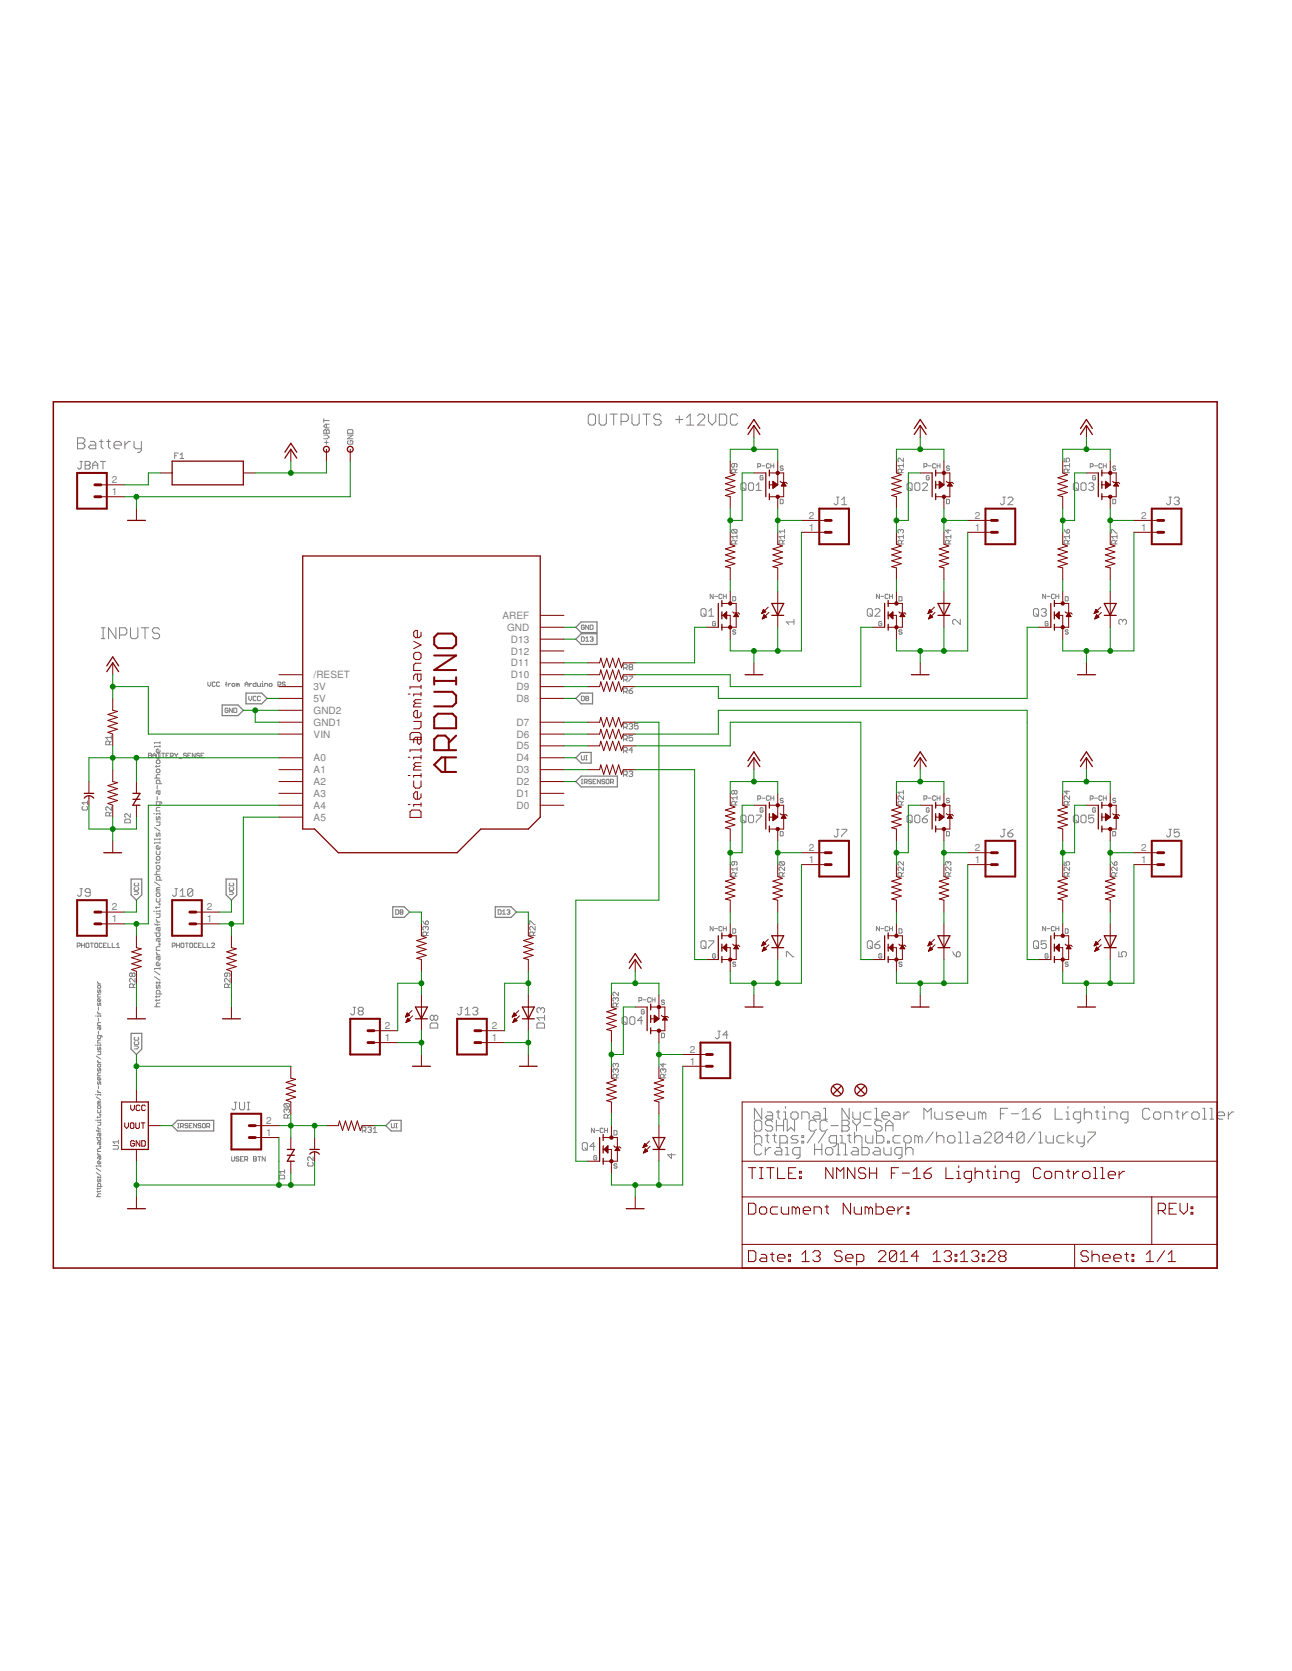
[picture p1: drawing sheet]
<svg xmlns="http://www.w3.org/2000/svg" width="216mm" height="279mm" viewBox="0 0 216 279" stroke-linecap="round" stroke-linejoin="round" font-family="sans-serif">
<defs><g id="words">
<g font-size="1.7" fill="#808080">
<text x="18.7" y="82.8">1</text>
<text x="18.7" y="80.8">2</text>
<text x="135.1" y="88.7">1</text>
<text x="135.1" y="86.7">2</text>
<text x="162.9" y="88.7">1</text>
<text x="162.9" y="86.7">2</text>
<text x="190.7" y="88.7">1</text>
<text x="190.7" y="86.7">2</text>
<text x="84" y="103.5">AREF</text>
<text x="84.7" y="105.5">GND</text>
<text x="85.4" y="107.5">D13</text>
<text x="52.4" y="113.4">/RESET</text>
<text x="85.4" y="113.4">D10</text>
<text x="85.4" y="111.4">D11</text>
<text x="85.4" y="109.4">D12</text>
<text x="52.4" y="119.4">GND2</text>
<text x="52.4" y="117.4">5V</text>
<text x="52.4" y="115.4">3V</text>
<text x="86.3" y="117.4">D8</text>
<text x="86.3" y="115.4">D9</text>
<text x="52.4" y="123.3">VIN</text>
<text x="52.4" y="121.3">GND1</text>
<text x="86.3" y="125.3">D5</text>
<text x="86.3" y="123.3">D6</text>
<text x="86.3" y="121.3">D7</text>
<text x="52.4" y="131.3">A2</text>
<text x="52.4" y="129.3">A1</text>
<text x="52.4" y="127.3">A0</text>
<text x="86.3" y="131.3">D2</text>
<text x="86.3" y="129.3">D3</text>
<text x="86.3" y="127.3">D4</text>
<text x="52.4" y="137.2">A5</text>
<text x="52.4" y="135.2">A4</text>
<text x="52.4" y="133.3">A3</text>
<text x="86.3" y="135.2">D0</text>
<text x="86.3" y="133.2">D1</text>
<text x="135.1" y="142.3">2</text>
<text x="162.9" y="142.3">2</text>
<text x="190.7" y="142.3">2</text>
<text x="135.1" y="144.3">1</text>
<text x="162.9" y="144.3">1</text>
<text x="190.7" y="144.3">1</text>
<text x="18.7" y="154.2">1</text>
<text x="18.7" y="152.2">2</text>
<text x="34.5" y="154.2">1</text>
<text x="34.5" y="152.2">2</text>
<text x="64.3" y="172.1">2</text>
<text x="82.2" y="172.1">2</text>
<text x="64.3" y="174">1</text>
<text x="82.2" y="174">1</text>
<text x="115.3" y="178">1</text>
<text x="115.3" y="176">2</text>
<text x="44.5" y="189.9">1</text>
<text x="44.5" y="187.9">2</text>
</g>
</g></defs>
<g fill="none" stroke="#808080" stroke-width=".17">
<path d="M13 73.2h.9l.3 .3v.3l-.3 .3 .3 .3v.3l-.3 .3h-.9zM13 74.1h.9M13.4 77.2h.4M13.6 77.2v1l-.2 .2h-.3l-.2-.2M14.2 77.2h.7l.2 .2v.2l-.2 .2 .2 .2v.2l-.2 .2h-.7zM14.2 77.8h.7M15.1 73.8h.6l.3 .3v.9h-.9l-.3-.3 .3-.3h.9M15.5 78.4v-.8l.4-.4 .4 .4v.8M15.5 77.8h.8M16.6 73.8h.6M16.8 77.2h.8M16.9 73.5v1.2l.3 .3"/>
<path d="M17.2 77.2v1.2M17.8 73.8h.6M18.1 73.5v1.2l.3 .3M19 74.4h1.3v-.3l-.3-.3h-.7l-.3 .3v.6l.3 .3h.7M20.9 73.8v1.2M21.8 73.8h-.3l-.6 .6M22.4 73.8v.9l.3 .3h.9M23.6 73.8v1.5l-.3 .3h-.3M29.2 76.2h.3M29.8 75.8h-.6v.9M30.1 76.1l.3-.3v.9M30.1 76.7h.6"/>
<path d="M54.1 72.7h.6l.3 .4-.3 .3h-.6M54.1 70v.6M54.1 70.3h.9M54.3 71.8l.2 .2 .4-.2 .1 .2v.5h-.9v-.5zM54.3 74h.6M54.5 70.9v.6M54.5 72v.5M54.5 73.7v.6M55 70.9h-.6l-.3 .3 .3 .3h.6M58.1 72.7h.9l-.9 .7h.9M58.2 73.7l-.1 .1v.3l.1 .2h.6l.2-.2v-.3l-.2-.1h-.3v.3M58.2 71.8h.6l.2 .2v.5h-.9v-.5z"/>
<path d="M98.6 69.2h.6l.3 .4v1.2l-.3 .3h-.6l-.3-.3v-1.2zM100.1 69.2v1.6l.3 .3h.6l.3-.3v-1.6M101.9 69.2h1.3M102.6 69.2v1.9M103.8 70.5h.9l.3-.4v-.5l-.3-.4h-.9v1.9M105.6 69.2v1.6l.3 .3h.6l.3-.3v-1.6M107.4 69.2h1.2M108 69.2v1.9M110.5 69.6l-.3-.4h-.6l-.3 .4v.2l.3 .3h.6l.3 .4v.3l-.3 .3h-.6l-.3-.3M112.9 70.1h1.2M113.5 69.6v1.2M114.7 71.1h1.3"/>
<path d="M114.7 69.8l.6-.6v1.9M116.6 69.6l.3-.4h.6l.3 .4v.2l-1.2 1.3h1.2M118.4 69.2v1.3l.6 .6 .6-.6v-1.3M120.2 69.2h.9l.3 .4v1.2l-.3 .3h-.9zM122.7 77.5v.5l-.1 .1-.3-.1v-.3l.1-.2h.6l.2 .2v.3l-.2 .1M122.9 79v-.4l-.2-.2h-.3l-.1 .2v.4h.9M123.2 78.4l-.3 .3M123.3 69.6l-.3-.4h-.7l-.3 .4v1.2l.3 .3h.7l.3-.3M126.6 78h.4l.1-.4-.5-.1v.8M127.3 77.9h.5M127.5 79.6l-.1-.1h-.3l-.1 .1 .1 .6 .4-.1v-.2h-.2M128.6 77.6l-.2-.1-.3 .1v.5l.1 .2 .4-.2"/>
<path d="M128.8 77.9h.5M128.8 77.5v.8M129.3 77.5v.8M130.9 78l-.4-.1-.1 .3 .3 .1 .2 .2-.2 .2-.3-.2M150.6 79v-.4l-.1-.2h-.3l-.1 .2v.4h.9M151 76.6v.6l-.7-.6-.2 .2v.3l.1 .1M151 78.4l-.4 .3M151 77.8h-.9l.2 .3M151 77.5v.6M154.4 78h.4l.1-.4-.5-.1v.8M155.1 77.9h.5M155.3 79.6l-.1-.1-.4 .1v.5l.1 .1 .4-.1v-.2h-.3"/>
<path d="M156.4 77.6l-.2-.1-.3 .1v.5l.1 .2 .4-.2M156.6 77.9h.5M156.6 77.5v.8M157.1 77.5v.8M158.7 78l-.4-.1-.1 .3 .3 .1 .2 .2-.2 .2-.3-.2M177.8 76.6v.6h.5l-.2-.3 .2-.3h.3l.1 .2v.3l-.1 .1M178.4 79v-.4l-.1-.2h-.3l-.2 .2v.4h.9M178.7 77.8h-.9l.3 .3M178.7 78.4l-.3 .3M178.7 77.5v.6M182.2 78h.3l.2-.4-.5-.1v.8M182.9 77.9h.5"/>
<path d="M183.1 79.6l-.2-.1h-.2l-.1 .1v.5l.1 .1h.2l.2-.3h-.3M184.1 77.6l-.1-.1-.4 .1v.5l.2 .2 .3-.2M184.4 77.9h.5M184.4 77.5v.8M184.9 77.5v.8M186.4 78l-.3-.1-.2 .3 .4 .1 .1 .2-.1 .2-.4-.2M119.2 99.4v.7l-.5-.7v.7M119.4 99.7h.5M120.6 99.5l-.1-.1-.4 .1v.5l.2 .1 .3-.1M120.9 99.7h.5M120.9 99.4v.7M121.4 99.4v.7"/>
<path d="M122.4 88.5l-.1 .2v.3l.1 .1h.6M122.4 88.5h.6l.2 .2v.3l-.2 .1M122.4 88.5l.6 .6M122.4 99.8l.5 .1v.5l-.1 .1h-.4zM122.9 91v-.5l-.2-.2h-.3l-.1 .2v.5h.9M123.2 89.4v.6M123.2 90.3l-.3 .3M123.2 89.7h-.9l.3 .3M123.8 80.9l.2-.2h.4l.3 .2v.9l-.3 .2h-.4l-.2-.2zM124.2 81.6l.5 .4M125.1 80.9l.2-.2h.4l.2 .2v.9l-.2 .2h-.4l-.2-.2zM126.4 82h.8"/>
<path d="M126.4 81.2l.4-.5v1.3M130.4 83.5h.3l.2 .1v.5l-.2 .1h-.3zM130.8 91v-.5l-.1-.2h-.4l-.1 .2v.5h.9M131.1 89.7h-.9l.3 .3M131.1 90.3l-.3 .3M131.1 88.5v.6M131.1 89.4v.6M131.1 88.8h-.9l.3 .3M139.8 83.1h.4M140 83.1v1.1l-.2 .2h-.2l-.2-.2M140.7 84.4h.8M140.7 83.5l.4-.4v1.3"/>
<path d="M147 99.4v.7l-.5-.7v.7M147.2 99.7h.5M148.4 99.5l-.1-.1-.4 .1v.5l.1 .1 .4-.1M148.7 99.7h.4M148.7 99.4v.7M149.1 99.4v.7M150.2 99.8l.5 .1v.5l-.1 .1h-.4zM150.5 88.7l-.2-.2-.2 .2v.3l.1 .1M150.5 88.7l.1-.2 .4 .2v.3l-.2 .1M150.5 88.7v.1M150.6 91v-.5l-.1-.2h-.3l-.1 .2v.5h.9M151 89.7h-.9l.2 .3"/>
<path d="M151 89.4v.6M151 90.3l-.4 .3M151.6 80.9l.2-.2h.4l.2 .2v.9l-.2 .2h-.4l-.2-.2zM152 81.6l.4 .4M153.1 80.7h.4l.2 .2v.9l-.2 .2h-.4l-.2-.2v-.9zM154.1 80.9l.2-.2h.5l.2 .2v.3l-.9 .8h.9M158.2 83.5h.3l.2 .1v.5l-.2 .1h-.3zM158.4 88.5v.6l-.4-.4h.9M158.6 91v-.5l-.2-.2h-.3l-.1 .2v.5h.9M158.9 89.7h-.9l.3 .3M158.9 90.3l-.3 .3M158.9 89.4v.6"/>
<path d="M167.6 83.1h.4M167.8 83.1v1.1l-.2 .2h-.2l-.2-.2M168.4 83.3l.2-.2h.5l.2 .2v.2l-.9 .9h.9M174.7 99.4v.7l-.5-.7v.7M175 99.7h.5M176.2 99.5l-.1-.1-.4 .1v.5l.1 .1 .4-.1M176.4 99.7h.5M176.4 99.4v.7M176.9 99.4v.7M177.8 88.5l.5 .6M178 99.8l.5 .1v.5l-.1 .1h-.4zM178.3 88.7l.1-.2 .3 .2v.3l-.1 .1h-.3z"/>
<path d="M178.4 91v-.5l-.1-.2h-.3l-.2 .2v.5h.9M178.7 89.7h-.9l.3 .3M178.7 89.4v.6M178.7 90.3l-.3 .3M179.6 80.7h.4l.2 .2v.9l-.2 .2h-.4l-.2-.2v-.9zM179.8 81.6l.4 .4M180.8 80.7h.5l.2 .2v.9l-.2 .2h-.5l-.2-.2v-.9zM181.9 80.9l.2-.2h.5l.2 .2v.3l-.2 .2M182.4 81.4h.2M182.6 81.4l.2 .2v.2l-.2 .2h-.5l-.2-.2M185.8 89.1v-.6l.9 .6M185.9 83.5h.4l.1 .1v.5l-.1 .1h-.4z"/>
<path d="M186.4 91v-.5l-.2-.2h-.3l-.1 .2v.5h.9M186.7 89.4v.6M186.7 89.7h-.9l.3 .3M186.7 90.3l-.3 .3M195.3 83.1h.5M195.6 83.1v1.1l-.3 .2h-.2l-.2-.2M196.2 83.3l.2-.2h.4l.3 .2v.2l-.3 .3M196.6 83.8h.2M196.8 83.8l.3 .2v.2l-.3 .2h-.4l-.2-.2M16.9 106.8h.6M16.9 105h.6M17.2 105v1.8"/>
<path d="M19.4 105v1.8l-1.3-1.8v1.8M20 106.2h.9l.3-.3v-.6l-.3-.3h-.9v1.8M21.8 105v1.5l.3 .3h.6l.3-.3v-1.5M23.6 105h1.2M24.2 105v1.8M26.7 105.3l-.3-.3h-.6l-.3 .3v.3l.3 .3h.6l.3 .3v.3l-.3 .3h-.6l-.3-.3M34.7 114v.5l.3 .3 .2-.3v-.5M36 114.2l-.2-.2-.3 .2 .1 .6 .4-.2M36.7 114.2l-.1-.2-.4 .2v.4l.1 .2h.3l.1-.2M37.7 114.4h.2M37.9 114l-.1 .2v.6M38.1 118.5l-.1-.1h-.3l-.1 .1v.5l.4 .1 .1-.1v-.2h-.3"/>
<path d="M38.1 114.3v.5M38.5 114.3l-.4 .2M38.8 114.4l.3-.1 .1 .3-.3 .2zM38.8 118.4v.7l-.5-.7v.7M39.1 118.4h.3l.2 .1v.5l-.2 .1h-.3zM39.7 114.4l-.2-.1v.5M39.7 114.4v.4M39.7 114.4l.2-.1 .1 .1v.4M41 114.4h.4M41 114.8v-.5l.2-.3 .2 .3v.5M41.6 116.4v.5l.2 .3 .3-.3v-.5M41.7 114.3v.5"/>
<path d="M42.1 114.3l-.4 .2M42.8 114v.8h-.4l-.1-.4 .1-.1h.4M42.8 116.5l-.1-.1h-.3l-.1 .1 .1 .7 .4-.2M43 114.3l.1 .5h.4v-.5M43.5 116.5l-.1-.1-.4 .1v.5l.2 .2h.2l.1-.2M43.8 114.8h.2M43.8 114.3h.1v.5M43.9 113.9v.1M44.2 114.8v-.5h.4l.1 .1v.4M45.1 114.3l.4 .1-.2 .4h-.2l-.1-.2zM46.4 114.5h.4l.1-.3-.5-.2v.8M47.6 114.2l-.1-.2-.3 .2 .1 .2h.2l.1 .1-.1 .3-.3-.2"/>
<path d="M97.2 106.5h.3l.1 .1v.5l-.1 .1h-.3zM97.2 116.4h.3l.1 .1v.5l-.1 .2h-.3zM97.6 104.6l-.1-.1-.3 .1 .1 .6 .3-.1v-.2h-.2M97.9 106.7l.2-.2v.7M97.9 107.2h.5M98 116.8l-.1-.1 .1-.3h.3l.1 .1-.1 .3M98 116.8l-.1 .1 .1 .3h.3l.1-.2-.1-.2M98 116.8h.3M98.4 104.5v.7l-.5-.7v.7M98.6 104.5l.5 .1v.5l-.1 .1h-.4zM98.6 106.6l.1-.1h.3l.1 .1-.1 .3M98.8 106.9h.2"/>
<path d="M99 106.9l.1 .1-.1 .2h-.3l-.1-.1M104.2 115.7h.5l.1-.2v-.3l-.1-.2h-.5v1M104.2 111.7h.5l.1-.2v-.3l-.1-.1h-.5v.9M104.2 113.7h.5l.1-.2v-.3l-.1-.1h-.5v.9M104.5 115.7l.3 .3M104.5 113.7l.3 .3M104.5 111.7l.3 .3M105.1 113.1h.6l-.6 .9M105.1 115.5h.5l.1 .3-.1 .2h-.3l-.2-.2zM105.3 111.5l-.2-.1 .2-.3h.3l.1 .1-.1 .3M105.3 111.5l-.2 .2 .2 .3h.3l.1-.2-.1-.3M105.3 111.5h.3"/>
<path d="M105.7 115l-.6 .5M117.3 101.8h.5l.2 .2v.8l-.2 .2h-.5l-.2-.2v-.8zM117.6 102.6l.4 .4M118.4 102.2l.5-.4v1.2M118.4 103h.9M119.6 104l-.2-.1h-.2l-.1 .1 .1 .6 .4-.1v-.2h-.3M122.9 105.4l-.1-.1-.4 .1 .2 .3 .3 .1-.1 .2-.4-.1M132.7 104h-1.3l.4 .4M132.7 103.6v.8M145.1 101.8h.5l.2 .2v.8l-.2 .2h-.5l-.2-.2v-.8zM145.4 102.6l.4 .4M146.2 102l.2-.2h.4l.2 .2v.2l-.8 .8h.8"/>
<path d="M147.3 104l-.1-.1-.3 .1v.5l.1 .1 .3-.1v-.2h-.2M150.7 105.4l-.4-.1-.1 .3 .4 .1 .1 .2-.1 .1-.4-.1M160.5 103.6v.8l-.9-.8h-.2l-.2 .2v.4l.2 .2M172.9 101.8h.4l.2 .2v.8l-.2 .2h-.4l-.2-.2v-.8zM173.1 102.6l.4 .4M174 102l.2-.2h.4l.2 .2v.2l-.2 .2M174.4 102.4h.2M174.6 102.4l.2 .2v.2l-.2 .2h-.4l-.2-.2M175.1 104l-.1-.1h-.2l-.2 .1v.5l.2 .1h.2l.1-.3h-.2M178.5 105.4l-.4-.1-.1 .3 .4 .1 .1 .2-.1 .1-.4-.1M187.6 103.8l-.2-.2h-.2l-.2 .2v.4l.2 .2M187.6 103.8l.2-.2h.2l.2 .2v.4l-.2 .2"/>
<path d="M187.6 103.8v.2M13.9 134.8l-.2 .2v.3l.2 .1h.6l.1-.1v-.3l-.1-.2M14.6 134.2h-.9l.3 .3M14.6 133.9v.6M18.3 136.4v-.4l-.2-.2h-.3l-.1 .2v.4h.9M18.3 124.5v-.4l-.2-.2h-.3l-.1 .2v.4h.9M18.6 134.9v.6l-.6-.6h-.2l-.1 .2v.3l.1 .1M18.6 123.9l-.3 .3M18.6 123.3h-.9l.3 .3M18.6 123v.6M18.6 135.8l-.3 .3M20.8 137.1l.2-.1h.6l.2 .1v.5h-1z"/>
<path d="M21.8 136.1v.6l-.6-.6-.4 .1v.3l.2 .2M24.8 125.9h.4l.1 .2-.1 .2 .1 .3-.1 .1h-.4zM24.8 126.3h.4M25.5 126.3h.5M25.5 126.7v-.5l.3-.3 .2 .3v.5M25.7 136.1h.1M25.8 138.3l.9 .7M25.8 130.1h.9M26.1 126.2v.4l.2 .2h.3l.1-.2v-.4M26.1 128v.3M26.1 136.5v.5l.2 .1 .3-.6 .1 .2v.4M26.1 139.3v.4l.2 .2 .3-.6 .1 .1v.5"/>
<path d="M26.1 137.4h.6v.5l-.1 .1h-.5M26.3 127.1h.3l.1 .1v.3l-.1 .2h-.3l-.2-.2v-.3zM26.3 128.6h.3l.1 .2v.3l-.1 .1h-.3l-.2-.1v-.3zM26.3 131.3v.7M26.3 133.2v.6M26.3 125.9h.5M26.4 132.2v.5l.2 .2 .1-.2v-.5h-.4l-.2 .2v.3M26.5 125.9v.8M26.7 125.4v.3l-.1 .2h-.3l-.2-.2v-.3l.3-.2v.7M26.7 129.5h-.4l-.2 .2v.3l.2 .1M26.7 131v-.4l-.1-.2h-.3l-.2 .2v.4h.9M26.7 134.1v.4l-.1 .2h-.3l-.2-.2v-.4h.8l.1 .3"/>
<path d="M26.7 135h-.4l-.2 .1v.5h.6M26.7 136.1h-.6v.1M26.7 124v.3M26.7 124.6v.3M26.7 135.9v.3M26.7 124.2h-.9v.1M26.7 124.8h-.9v.1M26.7 128l-.1 .1h-.6M27 125.9h.5M27.3 125.9v.8M27.7 126.3h.3M28.2 125.9h-.5v.8h.5"/>
<path d="M28.5 126.4h.3l.2-.1-.2-.4h-.3v.8M28.7 126.4l.3 .3M29.2 125.9l.2 .4M29.4 126.3v.4M29.7 125.9l-.3 .4M29.9 126.8h.5M31.2 126.1l-.4-.2-.1 .3 .3 .1 .2 .3-.2 .1h-.2l-.1-.1M31.4 126.3h.2M31.9 125.9h-.5v.8h.5M32.6 125.9v.8l-.5-.8v.8M33.3 126.1l-.1-.2-.3 .2 .1 .2h.2l.1 .1-.1 .3-.3-.1M33.6 126.3h.2"/>
<path d="M34.1 125.9h-.5v.8h.5M97.2 131h.2M97.2 126.3v.7l.1 .1 .3-.1v-.7M97.2 130.3h.2M97.3 130.3v.7M97.6 130.8h.4l.1-.1v-.3l-.1-.1h-.4v.7M97.9 127.1h.2M97.9 130.8l.2 .2M97.9 126.3h.2M98 126.3v.8M98.8 130.4l-.1-.1-.3 .1 .1 .3 .3 .1-.1 .2-.3-.1M99.1 130.7h.2"/>
<path d="M99.6 130.3h-.5v.7h.5M100.3 130.3v.7l-.5-.7v.7M101 130.4l-.1-.1-.3 .1 .1 .3 .3 .1-.1 .2-.3-.1M101.3 130.4l.1-.1h.3l.1 .1-.1 .6-.4-.1zM102 130.8h.4l.1-.1v-.3l-.1-.1h-.4v.7M102.3 130.8l.2 .2M104.2 121.6h.5l.1-.1v-.4l-.1-.1h-.5v.9M104.2 123.6h.5l.1-.2v-.3l-.1-.1h-.5v.9M104.2 125.6h.5l.1-.2v-.3l-.1-.1h-.5v.9M104.2 129.5h.5l.1-.1v-.3l-.1-.2h-.5v.9M104.5 125.6l.3 .3M104.5 129.5l.3 .3"/>
<path d="M104.5 123.6l.3 .3M104.5 121.6l.3 .3M105.1 129.1l.2-.2h.3l.1 .2-.1 .3M105.1 121.1l.2-.1h.3l.1 .1-.1 .4M105.4 129.4h.2M105.4 121.5h.2M105.6 129.4l.1 .1-.1 .3h-.3l-.2-.1M105.6 121.5l.1 .1-.1 .3h-.3l-.2-.1M105.7 123h-.6v.4l.3-.1 .3 .1v.3l-.1 .2h-.3l-.2-.2M105.7 125.4h-.6l.5-.4v.9M106.6 121h-.6v.5l.5-.2 .1 .2v.3l-.1 .1h-.3l-.2-.1M122.7 132.3l-.1-.1-.3 .1v.3l.1 .2 .3-.2"/>
<path d="M122.7 132.3l.2-.1 .3 .1v.3l-.2 .2-.3-.2M122.7 132.3v.3M122.9 134.6v-.4l-.2-.2h-.3l-.1 .2v.4h.9M123.2 133.1v.6M123.2 134l-.3 .3M123.2 133.4h-.9l.3 .3M124 136.3h.4l.3 .2v.9l-.3 .2h-.4l-.2-.2v-.9zM124.2 137.1l.5 .5M125.3 136.3h.4l.2 .2v.9l-.2 .2h-.4l-.2-.2v-.9zM126.4 136.3h.8v.2l-.8 .9v.2M126.6 133.6h.4l.1-.1-.1-.4h-.4v.7M127.3 133.5h.5"/>
<path d="M127.5 135.2l-.1-.1h-.3l-.1 .1 .1 .6 .4-.1v-.3h-.2M128.6 133.2l-.2-.1-.3 .1v.5l.1 .1 .4-.1M128.8 133.1v.7M128.8 133.5h.5M129.3 133.1v.7M130.4 139l.5 .1v.6l-.2 .1h-.3zM130.9 133.6l-.2-.1-.3 .1 .1 .3 .4 .1-.2 .2-.3-.1M139.8 138.7h.4M140 138.7v1l-.2 .2h-.2l-.2-.2M140.7 138.7h.8v.2l-.8 .8v.2M150.6 134.6v-.4l-.1-.2h-.3l-.1 .2v.4h.9M151 133.1v.6l-.7-.6-.2 .1v.3l.1 .2"/>
<path d="M151 132.2v.6M151 134l-.4 .3M151 132.5h-.9l.2 .3M151.8 136.3h.4l.2 .2v.9l-.2 .2h-.4l-.2-.2v-.9zM152 137.1l.4 .5M153.1 136.3h.4l.2 .2v.9l-.2 .2h-.4l-.2-.2v-.9zM154.1 136.9h.7l.2 .2v.3l-.2 .2h-.5l-.2-.2zM154.4 133.6h.4l.1-.1-.1-.4h-.4v.7M155 136.3l-.4 .2-.5 .4M155.1 133.5h.5M155.3 135.2l-.1-.1-.4 .1v.5l.1 .1 .4-.1v-.3h-.3M156.4 133.2l-.2-.1-.3 .1v.5l.1 .1 .4-.1"/>
<path d="M156.6 133.1v.7M156.6 133.5h.5M157.1 133.1v.7M158.2 139l.5 .1v.6l-.2 .1h-.3zM158.7 133.6l-.2-.1-.3 .1 .1 .3 .4 .1-.2 .2-.3-.1M167.6 138.7h.4M167.8 138.7v1l-.2 .2h-.2l-.2-.2M168.4 139.3h.7l.2 .2v.2l-.2 .2h-.5l-.2-.2zM169.3 138.7l-.5 .2-.4 .4M178.3 132.2v.6l-.5-.5h.9M178.4 134.6v-.4l-.1-.2h-.3l-.2 .2v.4h.9M178.7 133.1v.6l-.6-.6-.3 .1v.3l.2 .2"/>
<path d="M178.7 134l-.3 .3M179.6 136.3h.4l.2 .2v.9l-.2 .2h-.4l-.2-.2v-.9zM179.8 137.1l.4 .5M180.8 136.3h.5l.2 .2v.9l-.2 .2h-.5l-.2-.2v-.9zM182.2 133.6h.3l.2-.1-.2-.4h-.3v.7M182.8 136.3h-.9v.6l.5-.2h.2l.2 .2v.5l-.2 .2h-.5l-.2-.2M182.9 133.5h.5M183.1 135.2l-.2-.1h-.2l-.1 .1v.5l.1 .1h.2l.2-.4h-.3M184.1 133.2l-.1-.1-.4 .1v.5l.2 .1 .3-.1M184.4 133.1v.7M184.4 133.5h.5M184.9 133.1v.7"/>
<path d="M185.9 139l.5 .1v.6l-.1 .1h-.4zM186.4 133.6l-.1-.1-.4 .1 .2 .3 .3 .1-.1 .2-.4-.1M195.3 138.7h.5M195.6 138.7v1l-.3 .2h-.2l-.2-.2M197.1 138.7h-.9v.6l.4-.2h.2l.3 .2v.4l-.3 .2h-.4l-.2-.2M12.9 158.2h.4l.1-.1-.1-.4h-.4v.7M13.4 148.6h.4M13.6 148.6v1l-.2 .3h-.3l-.2-.3M13.6 157.7v.7M13.6 158.1h.5M14.1 157.7v.7M14.5 157.7l.4 .1v.5l-.2 .1-.3-.1v-.5z"/>
<path d="M15.1 149.2h-.7l-.2-.2v-.2l.2-.2h.5l.2 .2v.8l-.2 .3h-.5l-.2-.3M15.1 157.7h.5M15.3 157.7v.7M16 157.7l.3 .1v.5l-.1 .1-.4-.1v-.5zM17.1 157.8l-.2-.1h-.2l-.1 .1 .1 .6 .4-.1M17.3 158.1h.2M17.8 157.7h-.5v.7h.5M18 157.7v.7h.5M18.8 157.7v.7h.4M19.5 158.4h.5M19.5 157.9l.2-.2v.7M22.4 149.1h.5l.3 .3-.3 .2h-.5"/>
<path d="M22.6 148.4l-.2 .1 .2 .4h.5l.1-.2-.1-.3M22.6 147.6l-.2 .2v.2l.2 .1 .6-.1-.1-.4M25.7 152.4h.1M25.8 156h.9v.5l-.1 .1h-.3l-.2-.1v-.5M25.8 154.5l.2 .1h.7M25.8 147.5l.9 .6M25.8 146.3h.9M26.1 142.3v.4l.2 .2h.3l.1-.2v-.4M26.1 144.1v.3M26.1 144.9l.2-.2h.3l.1 .2v.3l-.1 .2h-.3l-.2-.2zM26.1 150.2v.5l.2 .1h.3l.1-.1v-.5M26.1 151.6v.3"/>
<path d="M26.1 153.7l.3 .5M26.1 159.2l.3 .5M26.1 152.8h.6v.5l-.1 .1h-.5M26.1 159.7h.6M26.1 154.2h.6M26.3 143.2h.3l.1 .2v.3l-.1 .1h-.3l-.2-.1v-.3zM26.3 148.7l-.2 .3h.6M26.3 149.3h.3l.1 .2v.3l-.1 .1h-.3l-.2-.1v-.3zM26.3 154.5v.3M26.3 148.7h.4M26.4 155.1v.5l.2 .1 .1-.1v-.5h-.4l-.2 .1v.4M26.4 156.9v.5l.2 .1 .1-.1v-.5h-.4l-.2 .2v.3"/>
<path d="M26.4 160v.4l.2 .2 .1-.2v-.4h-.4l-.2 .1v.3M26.6 151.1h.1v.2h-.1zM26.6 157.8h.1v.2h-.1zM26.7 141.5v.3l-.1 .2h-.3l-.2-.2v-.3l.3-.1v.6M26.7 145.6h-.4l-.2 .2v.3l.2 .2M26.7 147.2v-.5l-.1-.1h-.3l-.2 .1v.5h.9M26.7 152.4h-.6v.1M26.7 158.3h-.4l-.2 .1v.5h.6M26.7 140.2v.3M26.7 140.8v.3M26.7 152.2v.3M26.7 140.3h-.9v.2"/>
<path d="M26.7 140.9h-.9v.2M26.7 151.6l-.1 .1h-.6M26.7 148.4h-.4l-.2 .1 .2 .2M26.7 144.1l-.1 .2h-.6M28.8 158.2h.3l.2-.1-.2-.4h-.3v.7M29.2 148.6h.5M29.4 148.6v1l-.2 .3h-.2l-.2-.3M29.5 158.1h.5M29.5 157.7v.7M30 157.7v.7M30.1 149.9h.8M30.1 149l.4-.4v1.3"/>
<path d="M30.4 157.7l.3 .1v.5l-.1 .1-.4-.1v-.5zM31 157.7h.5M31.2 157.7v.7M31.8 157.7l.4 .1v.5l-.1 .1-.4-.1v-.5zM32.2 148.8v.8l-.2 .3h-.4l-.2-.3M32.2 148.8l-.2-.2h-.4l-.2 .2v.8M32.2 148.8l-.8 .8M32.9 157.8l-.1-.1h-.2l-.2 .1 .2 .6 .3-.1M33.2 158.1h.2M33.7 157.7h-.5v.7h.5M33.9 157.7v.7h.5M34.6 157.7v.7h.5"/>
<path d="M35.4 157.8l.1-.1 .4 .1-.5 .6h.5M38.3 149.1h.5l.3 .3-.3 .2h-.5M38.4 147.6l-.1 .2v.2l.1 .1 .7-.1-.2-.4M38.4 148.4l-.1 .1 .1 .4h.5l.2-.2-.2-.3M66.1 152.1h.4l.1 .2v.4l-.1 .2h-.4zM67 152.5l-.2 .1 .2 .3h.2l.1-.2-.1-.2M67 152.5l-.2-.1 .2-.3h.2l.1 .2-.1 .2M67 152.5h.2M70.7 154l.4 .6M71.1 154.1l.3-.1 .2 .1v.4l-.2 .1h-.3zM71.1 155.1l-.1-.2-.3 .2v.3l.1 .1M71.1 155.1l.2-.2 .3 .2v.3l-.2 .1"/>
<path d="M71.1 155.1v.1M71.3 156.4v-.4l-.2-.2h-.3l-.1 .2v.4h.9M71.6 155.8l-.3 .3M83.2 152.1h.4l.1 .2v.4l-.1 .2h-.4zM84 152.9h.5M84 152.4l.2-.3v.8M84.7 152.3l.4-.2 .1 .2-.1 .2M85 152.5h.1M85.1 152.5l.1 .1-.1 .3-.4-.2M88.5 154.6v-.6l.9 .6M89.1 156.4v-.4l-.1-.2h-.3l-.2 .2v.4h.9M89.4 154.9v.6l-.6-.6h-.1l-.2 .2v.3l.2 .1"/>
<path d="M89.4 155.8l-.3 .3M117.3 157.3h.5l.2 .2v.9l-.2 .2h-.5l-.2-.2v-.9zM117.6 158.2l.4 .4M118.4 157.3h.9v.2l-.9 .9v.2M119.2 154.9v.7l-.5-.7v.7M119.4 155.3h.5M119.6 159.6l-.2-.1h-.2l-.1 .1 .1 .6 .4-.1v-.2h-.3M120.6 155l-.1-.1-.4 .1v.5l.2 .1 .3-.1M120.9 154.9v.7M120.9 155.3h.5M121.4 154.9v.7M122.4 155.3h.4l.1 .1v.5l-.1 .1h-.4z"/>
<path d="M122.7 144.1v.4l-.1 .2-.3-.2v-.3l.1-.1h.6l.2 .1v.3l-.2 .2M122.9 146.5v-.5l-.2-.1h-.3l-.1 .1v.5h.9M123.2 145v.6M123.2 145.9l-.3 .3M123.2 145.3h-.9l.3 .3M130.3 144.1l-.1 .1v.3l.1 .2h.7M130.3 144.1h.7l.1 .1v.3l-.1 .2M130.3 144.1l.7 .6M130.8 146.5v-.5l-.1-.1h-.4l-.1 .1v.5h.9M131.1 145v.6l-.6-.6-.3 .1v.3l.1 .2M131.1 145.9l-.3 .3M131.4 160v-.9h.2l.9 .9h.2"/>
<path d="M145.1 157.3h.5l.2 .2v.9l-.2 .2h-.5l-.2-.2v-.9zM145.4 158.2l.4 .4M146.2 157.9h.6l.2 .3v.2l-.2 .2h-.4l-.2-.2zM147 154.9v.7l-.5-.7v.7M147 157.3l-.4 .2-.4 .4M147.2 155.3h.5M147.3 159.6l-.1-.1-.3 .1v.5l.1 .1 .3-.1v-.2h-.2M148.4 155l-.1-.1-.4 .1v.5l.1 .1 .4-.1M148.7 154.9v.7M148.7 155.3h.4M149.1 154.9v.7M150.2 155.3h.4l.1 .1v.5l-.1 .1h-.4z"/>
<path d="M150.6 146.5v-.5l-.1-.1h-.3l-.1 .1v.5h.9M151 144.1v.6l-.7-.6-.2 .1v.3l.1 .2M151 145v.6l-.7-.6-.2 .1v.3l.1 .2M151 145.9l-.4 .3M158.4 144.2l-.1-.1-.3 .1v.3l.1 .2M158.4 144.2l.2-.1 .3 .1v.3l-.2 .2M158.4 144.2v.2M158.6 146.5v-.5l-.2-.1h-.3l-.1 .1v.5h.9M158.9 145v.6l-.6-.6-.3 .1v.3l.1 .2M158.9 145.9l-.3 .3M159.2 159.1l.2 .5 .4 .4M159.8 159.3l.2-.2h.3l.2 .2v.5l-.2 .2h-.5z"/>
<path d="M172.9 157.3h.4l.2 .2v.9l-.2 .2h-.4l-.2-.2v-.9zM173.1 158.2l.4 .4M174.7 154.9v.7l-.5-.7v.7M174.8 157.3h-.8v.6l.4-.2h.2l.2 .2v.5l-.2 .2h-.4l-.2-.2M175 155.3h.5M175.1 159.6l-.1-.1h-.2l-.2 .1v.5l.2 .1h.2l.1-.3h-.2M176.2 155l-.1-.1-.4 .1v.5l.1 .1 .4-.1M176.4 154.9v.7M176.4 155.3h.5M176.9 154.9v.7M177.8 144.1v.6h.5l-.2-.3 .2-.3h.3l.1 .1v.3l-.1 .2M178 155.3h.4l.1 .1v.5l-.1 .1h-.4z"/>
<path d="M178.4 146.5v-.5l-.1-.1h-.3l-.2 .1v.5h.9M178.7 145.9l-.3 .3M178.7 145v.6l-.6-.6-.3 .1v.3l.2 .2M185.8 144.1l.4 .6M186.2 144.2l.3-.1 .2 .1v.3l-.2 .2h-.3zM186.4 146.5v-.5l-.2-.1h-.3l-.1 .1v.5h.9M186.7 145v.6l-.6-.6-.3 .1v.3l.1 .2M186.7 145.9l-.3 .3M187 159.1v.9h.6l-.2-.4v-.3l.2-.2h.4l.2 .2v.5l-.2 .2M16 174.8h.1M16 169.9h.1M16.1 176.6l.7 .5"/>
<path d="M16.3 164.1l.3 .4M16.3 164.9l.4-.1 .1 .3-.4 .1-.1-.1zM16.3 165.5v.4l.1 .1 .3-.5 .1 .1v.4M16.3 167.7v.4l.1 .1 .2-.1 .1-.4 .1 .1v.4M16.3 169.1l.3 .4M16.3 175.1v.4l.1 .1 .3-.5 .1 .1v.4M16.3 177.3l.3 .4M16.3 178l.4-.1 .1 .1v.3l-.4 .1zM16.3 178.6v.4l.1 .1 .2-.1 .1-.4 .1 .2v.3M16.3 175.9h.5v.3l-.1 .1h-.4M16.3 177.7h.5M16.3 169.5h.5"/>
<path d="M16.3 164.5h.5M16.4 168.4v.5M16.4 170.2v.5M16.4 172.4v.5M16.6 171.7v.4l.1 .1 .1-.1v-.4h-.4l-.1 .4M16.8 166.2h-.4l-.1 .1v.4h.5M16.8 167.1l-.1 .3h-.3l-.1-.3 .3-.1v.4M16.8 169.9h-.5v.1M16.8 171l-.5 .1v.4h.5M16.8 173.2v.3l-.1 .2-.4-.2v-.3h.6l.2 .2M16.8 173.9h-.4l-.1 .1v.4h.5M16.8 174.8h-.5v.1"/>
<path d="M16.8 179.4h-.4l-.1 .1v.4h.5M16.8 169.8v.2M16.8 174.6v.3M22.1 162.8l-.2-.1-.2 .1v.4l.1 .1 .3-.1M22.1 162.8l.2-.1 .3 .1v.4l-.2 .1-.3-.1M22.1 162.8v.4M22.3 165.1v-.4l-.2-.2h-.3l-.1 .2v.4h.9M22.4 174.9h.5l.3 .2-.3 .3h-.5M22.6 174.2l-.2 .1 .2 .4h.5l.1-.2-.1-.3M22.6 173.4l-.2 .2 .2 .3h.5l.1-.1-.1-.4M22.6 163.6v.6l-.7-.6-.2 .1v.4l.1 .1M22.6 164.5l-.3 .3"/>
<path d="M25.8 168.3h.9M25.8 163.3l.9 .6M25.8 162.4l.9 .6M26.1 164.2h.2v.2h-.2zM26.1 164.7v.4l.2 .2 .3-.6 .1 .1v.5M26.1 166.5v.3M26.1 167.1v.3M26.6 164.2h.1v.2h-.1zM26.7 161v.3l-.1 .2h-.3l-.2-.2v-.3l.3-.1v.6M26.7 167.7h-.4l-.2 .2v.3l.2 .1M26.7 166.2v-.4l-.1-.2h-.3l-.2 .2v.4h.9M26.7 167.1l-.1 .2h-.6"/>
<path d="M26.7 166.5l-.1 .2h-.6M26.7 161.8v.3M26.7 161.9h-.9v.2M38 162.7v.5l-.2 .1-.3-.1v-.4l.2-.1h.6l.1 .1v.4l-.1 .1M38.1 165.1v-.4l-.1-.2h-.3l-.2 .2v.4h.9M38.4 163.6v.6l-.6-.6-.3 .1v.4l.2 .1M38.4 164.5l-.3 .3M59 168.4h.4M59.2 168.4v1.1l-.2 .2h-.2l-.2-.2M60.1 169.1l-.2 .2v.2l.2 .2h.4l.2-.2v-.2l-.2-.2M60.1 169.1l-.2-.3v-.2l.2-.2h.4l.2 .2v.2l-.2 .3M60.1 169.1h.4"/>
<path d="M72.1 171h.8l.3 .3v.6h-1.3v-.6zM72.5 170l.2-.2h.2l.3 .2v.4l-.3 .2h-.2l-.2-.2M72.5 170l-.2-.2h-.2l-.2 .2v.4l.2 .2h.2l.2-.2M72.5 170v.4M76.9 168.4h.4M77.1 168.4v1.1l-.2 .2h-.3l-.2-.2M77.7 169.7h.9M77.7 168.8l.4-.4v1.3M79 168.6l.2-.2h.4l.2 .2v.2l-.2 .3M79.4 169.1h.2M79.6 169.1l.2 .2v.2l-.2 .2h-.4l-.2-.2M89.7 171.3l.2-.3h.9l.2 .3v.6h-1.3z"/>
<path d="M90.4 168.7l.2-.2h.2l.2 .2v.4l-.2 .2M90.4 168.7l-.3-.2h-.2l-.2 .2v.4l.2 .2M90.4 168.7v.2M91 169.8v.8M91 170.2h-1.3l.4 .4M102.9 167l-.2-.2-.3 .2v.3l.2 .1M102.9 167l.1-.2 .3 .2v.3l-.1 .1M102.9 177.9l-.2-.1-.3 .1v.4l.2 .1M102.9 178.9l-.2-.2-.3 .2v.3l.2 .1M102.9 167v.1M102.9 177.9v.2M102.9 178.9v.1"/>
<path d="M102.9 177.9l.1-.1 .3 .1v.4l-.1 .1M102.9 178.9l.1-.2 .3 .2v.3l-.1 .1M103 168.3v-.4l-.1-.2h-.3l-.2 .2v.4h.9M103.3 165.9v.6l-.6-.6-.3 .2v.2l.2 .2M103.3 167.7l-.3 .3M103.3 179.6l-.3 .3M103.9 170.2l.3-.2h.4l.2 .2v.9l-.2 .2h-.4l-.3-.2zM104.4 170.9l.4 .4M105.5 170h.4l.2 .2v.9l-.2 .2h-.4l-.3-.2v-.9zM106.8 167.3h.3l.2-.1-.2-.4h-.3v.8M107.4 170.6h-.9l.6-.6v1.3M107.5 167.2h.5"/>
<path d="M107.7 168.9l-.2-.1-.3 .1v.5l.1 .1 .4-.1v-.2h-.3M108.7 166.9l-.1-.1-.4 .1v.5l.2 .2 .3-.2M109 167.2h.5M109 166.8v.8M109.5 166.8v.8M110.5 172.8h.4l.1 .1v.5l-.1 .1h-.4zM110.8 178.9l-.1-.2-.3 .2v.3l.1 .1M110.8 178.9l.2-.2 .3 .2v.3l-.2 .1M110.8 177.8v.6l-.4-.5h.9M110.8 178.9v.1M111 167.3l-.1-.1-.4 .1 .2 .3 .3 .1-.1 .3-.4-.2M111.3 179.6l-.3 .3"/>
<path d="M120 172.4h.4M120.2 172.4v1.1l-.2 .2h-.3l-.2-.2M121.6 173h-.8l.6-.6v1.3M122.9 161l-.1-.1-.4 .1 .2 .2 .3 .2-.1 .2-.4-.1M150.7 161l-.4-.1-.1 .2 .4 .1 .1 .3-.1 .1-.4-.1M178.5 161l-.4-.1-.1 .2 .4 .1 .1 .3-.1 .1-.4-.1M16 187.3h.1M16 183h.1M16.1 190.2h.7v.4l-.4 .1-.1-.1v-.4M16.1 196.1l.7 .5M16.1 195.3l.7 .5M16.1 189l.1 .1h.6"/>
<path d="M16.1 183.4l.7 .5M16.3 180.8v.4l.1 .1 .3-.5 .1 .2v.3M16.3 182.3l.3 .4M16.3 185l.4-.1 .1 .1v.2l-.4 .2zM16.3 185.6v.4l.1 .1 .4-.1v-.4M16.3 186.7v.2M16.3 188.4l.3 .4M16.3 192.8l.3 .3M16.3 196.8h.1v.1h-.1zM16.3 197.2v.3l.1 .2 .3-.5 .1 .1v.4M16.3 198.6v.3M16.3 199.1v.3"/>
<path d="M16.3 187.7h.5v.3l-.1 .2h-.4M16.3 193.1h.5M16.3 188.8h.5M16.3 182.7h.5M16.4 184.4l-.1 .2h.5M16.4 181.6v.5M16.4 189v.3M16.4 184.4h.4M16.6 189.5v.4l.1 .1 .1-.1v-.4h-.4l-.1 .4M16.6 190.9v.4l.1 .2 .1-.2v-.4h-.4l-.1 .4M16.6 193.4v.4l.1 .1 .1-.1v-.4h-.4l-.1 .1v.3M16.7 186.3h.1v.2h-.1z"/>
<path d="M16.7 191.7h.1v.1h-.1zM16.7 196.8h.1v.1h-.1zM16.8 180.2v.3l-.1 .1-.4-.1v-.3l.3-.1v.5M16.8 183h-.5v.2M16.8 187.3h-.5v.1M16.8 192h-.4l-.1 .2v.3h.5M16.8 194.2l-.1 .4h-.3l-.1-.4 .3-.1v.5M16.8 198.4v-.4l-.4-.1-.1 .1v.4h.8M16.8 199.6h-.4l-.1 .1 .1 .4M16.8 199.1l-.1 .1h-.5M16.8 198.6l-.1 .2h-.5M16.8 182.9v.3"/>
<path d="M16.8 187.2v.2M16.8 194.9v.2M16.8 195h-.7v.1M16.8 186.7l-.1 .1h-.5M16.8 184.1h-.4l-.1 .2 .1 .1M18.9 191.5h.7l.2 .2v.3l-.2 .2h-.7M19.8 190.6v.6M19.8 190.9h-.9l.3 .3M29.7 188.6h.2M29.7 187.9h.2M29.8 187.9v.7M30.2 188.3h.3l.1-.1-.1-.3h-.3v.7"/>
<path d="M30.4 188.3l.2 .3M31.4 188l-.4-.1-.1 .2 .1 .1h.3l.1 .3-.1 .1-.4-.1M31.6 188.2h.3M32.1 187.9h-.5v.7h.5M32.9 187.9v.7l-.5-.7v.7M33.6 188l-.1-.1-.4 .1 .1 .2h.3l.1 .1-.1 .3-.4-.1M33.8 188l.2-.1 .3 .1v.5l-.1 .1-.4-.1zM34.5 188.3h.4l.1-.1-.1-.3h-.4v.7M34.8 188.3l.2 .3M38.7 193.4v.6l.1 .1 .4-.1v-.6M39.2 184.3h.4M39.4 184.3v1.1l-.2 .2h-.3l-.2-.2"/>
<path d="M39.9 193.5l-.1-.1-.4 .1 .2 .3 .3 .1-.1 .2-.4-.1M40 184.3v1.1l.2 .2h.5l.2-.2v-1.1M40.2 193.8h.2M40.7 193.4h-.5v.7h.5M40.9 193.9l.5-.1-.1-.4h-.4v.7M41.1 193.9l.3 .2M41.3 185.6h.4M41.3 184.3h.4M41.5 184.3v1.3M42.4 193.4h.3l.1 .1-.1 .6h-.3zM42.4 193.8h.3M43.1 193.4h.5"/>
<path d="M43.3 193.4v.7M44.3 193.4v.7l-.5-.7v.7M46.7 196.6l.1-.1h.6l.2 .1v.5h-.9zM47.6 195.6v.6M47.6 195.9h-.9l.2 .3M47.6 184.5l-.1 .2v.3l.1 .1h.6M47.6 184.5h.6l.2 .2v.3l-.2 .1M47.6 184.5l.6 .6M47.9 185.6l.1-.2 .4 .2v.3l-.2 .1M47.9 185.6l-.1-.2-.3 .2v.3l.1 .1M47.9 185.6v.1M48 186.9v-.4l-.1-.2h-.3l-.1 .2v.4h.9"/>
<path d="M48.4 186.3l-.4 .3M51.6 194.4l-.2 .1v.3l.2 .2h.6l.1-.2v-.3l-.1-.1M52.3 193.4v.7l-.6-.7-.3 .2v.3l.2 .2M60.5 189.1h.5l.2-.2v-.3l-.2-.2h-.5v1M60.9 189.1l.3 .3M61.5 188.6l.1-.2h.3l.2 .2-.2 .3M61.8 188.9h.1M61.9 188.9l.2 .2-.2 .3h-.3l-.1-.2M62.4 189.4h.6M62.4 188.8l.3-.4v1M65.4 187.9v.6l.1 .1 .4-.1v-.6M66.1 188.6h.3"/>
<path d="M66.1 187.9h.3M66.3 187.9v.7M97.5 191.1h.4l.2 .2v.8l-.2 .2h-.4l-.2-.2v-.8zM97.7 191.9l.4 .4M99.3 188.6v.8l-.5-.8v.8M99.4 191.7h-.8l.6-.6v1.2M99.6 189h.5M99.7 193.3l-.1-.1-.4 .1v.5l.2 .2 .3-.2v-.2h-.2M100.8 188.8l-.1-.2-.4 .2v.5l.1 .1 .4-.1M101 189h.5M101 188.6v.8M101.5 188.6v.8"/>
<path d="M102.6 189h.4l.1 .2v.5l-.1 .1h-.4zM103 180.2v-.4l-.1-.2h-.3l-.2 .2v.4h.9M103.1 194.7l-.1-.1-.4 .1 .1 .3 .4 .1-.1 .2-.4-.1M111 180.2v-.4l-.2-.2h-.3l-.1 .2v.4h.9M112.2 192.9v.8l-.6-.6h1.2M126.1 187.6l.3-.3h.6l.3 .3v1.2l-.3 .3h-.6l-.3-.3zM126.1 189.3v1.8M126.1 190.2l.3-.3h.6l.3 .3v.9M127.3 185.3v1.8l-1.2-1.8v1.8M127.3 191.6l-.3-.3h-.6l-.3 .3v1.2l.3 .3h.6l.3-.3M127.9 189.9h.6M127.9 191.9v1.2"/>
<path d="M128.2 189.6v1.2l.3 .3M128.2 185.9h.6l.3 .3v.9h-.9l-.3-.3 .3-.3h.9M128.8 191.9h-.3l-.6 .6M129.1 187.6l-.3-.3h-.6l-.3 .3v.3l.3 .3h.6l.3 .3v.3l-.3 .3h-.6l-.3-.3M129.1 189.9h.6M129.4 189.6v1.2l.3 .3M129.7 188.2h1.2M129.7 187.3v1.8M129.7 191.9h.6l.3 .3v.9h-.9l-.3-.3 .3-.3h.9M129.7 185.9h.6M130 185.6v1.2l.3 .3M130.3 191.1h1l.3-.3v-.6l-.3-.3h-1v1.8"/>
<path d="M130.9 187.3v1.8M130.9 185.9h.4v1.2M130.9 187.1h.7M131.3 191.9h.3v1.2M131.3 193.1h.5M131.3 185v.3M131.6 187.3v1.8l.6-.6 .6 .6v-1.8M131.6 191v.3M132.5 185.9h.6l.3 .3v.6l-.3 .3h-.6l-.3-.3v-.6zM133.4 189.9h-.9l-.3 .3 .3 .3h.6l.3 .3-.3 .3h-.9M133.7 193.1h-.9l-.3-.3v-.6l.3-.3h.9v1.5l-.3 .3h-.3M134 189.9h.3v.3h-.3z"/>
<path d="M134 190.8h.3v.3h-.3zM134 187.1v-1.2h.9l.3 .3v.9M136.1 189.3l-1.2 1.8M136.1 185.9h.6l.3 .3v.9h-.9l-.3-.3 .3-.3h.9M136.1 191.3v1.8M136.1 192.2h1.2M136.4 187.6l-.3-.3h-.6l-.3 .3v1.2l.3 .3h.6l.3-.3M137.3 191.3v1.8M137.6 185.3h.3v1.8M137.6 187.1h.7M137.9 189.3l-1.2 1.8M137.9 192.2l.4-.3h.6l.3 .3v.6l-.3 .3h-.6l-.4-.3z"/>
<path d="M138.3 187.6l-.4-.3h-.6l-.3 .3v1.2l.3 .3h.6l.4-.3M138.9 188.2h1.2M139.8 191.1h-.9l-.3-.3v-.6l.3-.3h.9v1.5l-.3 .3h-.3M139.8 191.3h.3v1.8M139.8 193.1h.6M140.4 189.9h.3v1.2M140.4 191.1h.6M140.7 188.2h.9M141 191.3h.3v1.8M141 193.1h.6M141.6 188.2l.3 .3v.3l-.3 .3h-.9M141.6 188.2l.3-.3v-.3l-.3-.3h-.9v2"/>
<path d="M141.6 189.9h.6M141.9 185.3v1.8l-1.2-1.8v1.8M141.9 189.6v1.2l.3 .3M142.5 185.9v.9l.3 .3h.9v-1.2M142.5 187.3v.3l.6 .6M142.5 191.9h.6l.3 .3v.9h-.9l-.3-.3 .3-.3h.9M142.8 190.2l.3-.3h.6l.3 .3v.9M142.8 189.3v1.8M143.1 188.2v.9M143.7 187.3v.3l-.6 .6M144 191.3v1.8h.9l.3-.3v-.6l-.3-.3h-.9M144.3 188.2h1.3"/>
<path d="M144.7 189.9v.9l.2 .3h1v-1.2M145.6 185.9h-.9l-.4 .3v.6l.4 .3h.9M146.2 185.3h.3v1.8M146.2 191.9h.6l.3 .3v.9h-.9l-.3-.3 .3-.3h.9M146.2 187.1h.6M146.5 189.3v1.8h.9l.3-.3v-.6l-.3-.3h-.9M147.4 187.6l-.3-.3h-.6l-.3 .3v.3l.3 .3h.6l.3 .3v.3l-.3 .3h-.6l-.3-.3M147.4 186.5h1.2v-.3l-.3-.3h-.6l-.3 .3v.6l.3 .3h.6M147.7 191.9v.9l.3 .3h.9v-1.2M148 189.1v-1.2l.6-.6 .6 .6v1.2M148 188.2h1.2M148.3 190.8h.3v.3h-.3z"/>
<path d="M149.5 185.9h.6l.3 .3v.9h-.9l-.3-.3 .3-.3h.9M150.4 189.9h-.9l-.3 .3v.6l.3 .3h.9M150.7 193.1h-.9l-.3-.3v-.6l.3-.3h.9v1.5l-.3 .3h-.3M151 185.9v1.2M151.3 189.9h.7l.3 .3v.6l-.3 .3h-.7l-.3-.3v-.6zM151.3 192.2l.4-.3h.6l.3 .3v.9M151.3 191.3v1.8M152 185.9h-.3l-.7 .6M153.5 190.2l-.3-.3h-.3v1.2M153.5 190.2v.9M153.5 190.2l.3-.3 .3 .3v.9M154.4 187.1v-1.8l.6 .6 .6-.6v1.8"/>
<path d="M155.9 189.3l-1.2 1.8M156.2 185.9v.9l.3 .3h.9v-1.2M156.5 190.2l.3-.3h.6l.3 .3v.9M156.5 189.3v1.8M158.7 189.9h.6l.3 .3v.6l-.3 .3h-.6l-.4-.3v-.6zM159.3 185.9h-1l-.2 .3 .2 .3h.7l.3 .3-.3 .3h-.9M159.9 186.5h1.2v-.3l-.3-.3h-.6l-.3 .3v.6l.3 .3h.6M160.2 191.1h.6M160.2 189.3h.3v1.8M161.4 191.1h.6M161.4 189.3h.3v1.8M161.7 185.9v.9l.3 .3h.9v-1.2"/>
<path d="M162.9 189.9h.6l.3 .3v.9h-.9l-.3-.3 .3-.3h.9M164.1 186.2l-.3-.3h-.3v1.2M164.1 186.2v.9M164.1 186.2l.3-.3 .3 .3v.9M164.4 189.6l.3-.3h.7l.3 .3v.3l-1.3 1.2h1.3M167.2 186.2h.6M167.5 189.6v1.2l-.3 .3h-.6l-.3-.3M167.5 189.6l-.3-.3h-.6l-.3 .3v1.2M167.5 189.6l-1.2 1.2M168.4 185.3h-1.2v1.8M169 186.2h1.2M169.3 190.2h-1.2l.9-.9v1.8"/>
<path d="M170.8 187.1h1.3M170.8 185.9l.6-.6v1.8M171.1 189.6v1.2l-.3 .3h-.6l-.3-.3M171.1 189.6l-.3-.3h-.6l-.3 .3v1.2M171.1 189.6l-1.2 1.2M172.7 186.2h.9l.3 .3v.3l-.3 .3h-.6l-.3-.3zM173 189.3l-1.3 1.8M173.6 191.1h.6M173.6 189.3h.3v1.8M173.9 185.3l-.6 .3-.6 .6M174.8 189.9v.9l.3 .3h.9v-1.2M176.3 185.3v1.8h1.2"/>
<path d="M177.8 189.9h-.9l-.3 .3v.6l.3 .3h.9M178.1 185.9h.4v1.2M178.1 187.1h.7M178.5 185v.3M178.5 189.3v1.8M179.4 189.9l-.9 .6 .9 .6M180 189.9v.9l.3 .3h.9M180.6 187.1h-.9l-.3-.3v-.6l.3-.3h.9v1.6l-.3 .2h-.3M181.2 189.9v1.5l-.3 .3h-.3M181.2 185.3v1.8M181.2 186.2l.3-.3h.6l.3 .3v.9M181.8 189.3h1.2v.3l-1.2 1.2v.3"/>
<path d="M183 185.9h.6M183.3 185.6v1.2l.3 .3M184.2 185.9h.3v1.2M184.2 187.1h.6M184.5 185v.3M185.5 187.1v-1.2h.9l.3 .3v.9M188.5 187.1h-.9l-.3-.3v-.6l.3-.3h.9v1.6l-.3 .2h-.3M192.2 185.6l-.3-.3h-.7l-.3 .3v1.2l.3 .3h.7l.3-.3M193.1 185.9h.6l.3 .3v.6l-.3 .3h-.6l-.3-.3v-.6zM194.6 187.1v-1.2h.9l.3 .3v.9M196.4 185.9h.6M196.7 185.6v1.2l.3 .3"/>
<path d="M197.6 185.9v1.2M198.5 185.9h-.3l-.6 .6M199.5 185.9h.6l.3 .3v.6l-.3 .3h-.6l-.3-.3v-.6zM201 187.1h.6M201 185.3h.3v1.8M202.2 187.1h.6M202.2 185.3h.3v1.8M203.4 186.5h1.2v-.3l-.3-.3h-.6l-.3 .3v.6l.3 .3h.6M205.3 185.9v1.2M206.2 185.9h-.3l-.6 .6M16.1 200.1h.7"/>
</g>
<g fill="none" stroke="#808080" stroke-width=".21">
<path d="M37.1 117.9h2.7l.9 .9-.9 .9h-2.7zM41.1 115.9h2.6l.9 .9-.9 .9h-2.6zM96.2 104.9l.9-.9h2.7v1.8h-2.7zM96.2 116.8l.9-.9h1.9v1.8h-1.9zM97.1 106h2.7v1.8h-2.7l-.9-.9zM96.2 126.7l.9-.9h1.7v1.8h-1.7zM97.1 129.8h6.1v1.8h-6.1l-.9-.9zM21.9 147h1.8v2.6l-.9 .9-.9-.9zM37.8 147h1.8v2.6l-.9 .9-.9-.9zM65.6 151.6h1.9l1 .9-1 .9h-1.9zM82.8 151.6h2.6l.9 .9-.9 .9h-2.6zM21.9 172.8h1.8v2.6l-.9 .9-.9-.9z"/>
<path d="M28.8 188.2l.9-.9h6v1.8h-6zM64.5 188.2l.9-.9h1.6v1.8h-1.6z"/>
</g>
<path d="M8.9 67.2h194.5v144.8h-194.5z" fill="none" stroke="#800000" stroke-width=".25"/>
<g fill="none" stroke="#800000" stroke-width=".17">
<path d="M26.8 79.1h2M40.7 79.1h2M48.6 75.1v2M54.5 75.1v2M58.5 75.1v2M122 77.1v2l.8 .3-1.6 .5 1.6 .5-1.6 .5 1.6 .5-1.6 .5 1.6 .5-1.6 .4 .8 .3v1.9M126 79.1h2M126 71.1v2M128.6 79.1h2.4v4h-2.4M130 77.1v4M149.8 77.1v2l.8 .3-1.6 .5 1.6 .5-1.6 .5 1.6 .5-1.6 .5 1.6 .5-1.6 .4 .8 .3v1.9M153.8 79.1h2"/>
<path d="M153.8 71.1v2M156.4 79.1h2.3v4h-2.3M157.7 77.1v4M177.6 77.1v2l.8 .3-1.6 .5 1.6 .5-1.6 .5 1.6 .5-1.6 .5 1.6 .5-1.6 .4 .8 .3v1.9M181.5 79.1h2M181.5 71.1v2M184.1 79.1h2.4v4h-2.4M185.5 77.1v4M16.8 81.1h4M16.8 83.1h4M22.8 85v2M122 89v2l.8 .3-1.6 .5 1.6 .5-1.6 .5 1.6 .5-1.6 .5 1.6 .5-1.6 .5 .8 .2v1.9"/>
<path d="M122 98.9v2M128.6 81.1h1.4M129.2 81.2h.5M129.2 81.2h.6M129.2 81h.6M129.2 80.9h.5M129.2 80.8h.4M129.2 80.7h.3M129.2 80.5l.8 .6-.8 .6zM129.2 81.6h.1M129.2 81.5h.2M129.2 81.4h.3"/>
<path d="M129.2 81.3h.4M129.2 80.6h.2M129.2 80.5h.1M130 89v2l.7 .3-1.5 .5 1.5 .5-1.5 .5 1.5 .5-1.5 .5 1.5 .5-1.5 .5 .8 .2v1.9M130 83.1v1.9M130 98.9v6M130.4 80.5l.2 .2h.7l.3 .2M130.6 81.2h.7M130.7 81.1h.5M130.7 81h.4M130.8 80.9h.3M130.9 80.8h.1"/>
<path d="M130.9 80.7h.1M131 80.7l.3 .6h-.7zM133.9 89h4M133.9 87h4M149.8 89v2l.8 .3-1.6 .5 1.6 .5-1.6 .5 1.6 .5-1.6 .5 1.6 .5-1.6 .5 .8 .2v1.9M149.8 98.9v2M156.4 81.1h1.3M157 81.2h.5M157 81.2h.6M157 81h.6M157 80.9h.5M157 80.8h.4"/>
<path d="M157 80.7h.3M157 81.6h.1M157 81.5h.2M157 81.4h.3M157 81.3h.4M157 80.6h.2M157 80.5h.1M157 80.5l.7 .6-.7 .6zM157.7 89v2l.8 .3-1.5 .5 1.5 .5-1.5 .5 1.5 .5-1.5 .5 1.5 .5-1.5 .5 .7 .2v1.9M157.7 83.1v1.9M157.7 98.9v6M158.1 80.5l.2 .2h.8l.2 .2"/>
<path d="M158.4 81.2h.6M158.5 81.1h.5M158.5 81h.4M158.6 80.9h.3M158.6 80.8h.2M158.7 80.7h.1M158.7 80.7l.4 .6h-.8zM161.7 89h4M161.7 87h4M177.6 89v2l.8 .3-1.6 .5 1.6 .5-1.6 .5 1.6 .5-1.6 .5 1.6 .5-1.6 .5 .8 .2v1.9M177.6 98.9v2M184.1 81.1h1.4"/>
<path d="M184.7 81.2h.6M184.7 81.2h.7M184.7 81h.7M184.7 80.9h.6M184.7 80.8h.5M184.7 80.7h.4M184.7 81.6h.1M184.7 81.5h.2M184.7 81.4h.4M184.7 81.3h.5M184.7 80.6h.2M184.7 80.5h.1"/>
<path d="M184.7 80.5l.8 .6-.8 .6zM185.5 89v2l.8 .3-1.6 .5 1.6 .5-1.6 .5 1.6 .5-1.6 .5 1.6 .5-1.6 .5 .8 .2v1.9M185.5 83.1v1.9M185.5 98.9v6M185.9 80.5l.2 .2h.8l.2 .2M186.2 81.2h.6M186.2 81.1h.6M186.3 81h.4M186.4 80.9h.3M186.4 80.8h.2M186.5 80.7h.1M186.5 80.7l.4 .6h-.8z"/>
<path d="M189.5 89h4M189.5 87h4M18.8 116.8v2l.8 .2-1.6 .5 1.6 .5-1.6 .5 1.6 .4-1.6 .6 1.6 .4-1.6 .5 .8 .3v2M18.8 110.8v2M46.6 116.8h4M46.6 114.8h4M46.6 112.8h4M46.6 118.8h4M68.2 116.1h.3M69.1 109.4l.3-.3h.6l.4 .3v.6l-.4 .3h-.6l-.3-.3zM69.1 107.2l1.3 .6-1.3 .7M69.4 117.6l-.3 .3v.3h1.3"/>
<path d="M69.4 117.6h1M69.7 112.7v.9l.3 .3 .4-.3v-.9h-1l-.3 .3v.6M70.4 105.7v.6l-.4 .3h-.6l-.3-.3v-.6l.3-.3h.3v1.2M70.4 114.6v.5M70.4 115.8v.6M70.4 119.1v.6l-.4 .3h-.6l-.3-.3v-.6l.3-.3h.3v1.2M70.4 114.9h-1.9v.2M70.4 110.9h-1l-.3 .3v.9h1.3M70.4 116.1h-1.3v.3M70.4 117h-1l-.3 .3 .3 .3M90.3 116.8h3.9M90.3 114.8h3.9"/>
<path d="M90.3 112.8h3.9M90.3 110.8h3.9M90.3 108.8h3.9M90.3 106.9h3.9M90.3 104.9h3.9M90.3 102.9h3.9M98.2 114.8h2l.2-.8 .5 1.6 .5-1.6 .5 1.6 .5-1.6 .5 1.6 .5-1.6 .5 1.6 .3-.8h2M98.2 112.8h2l.2-.8 .5 1.6 .5-1.6 .5 1.6 .5-1.6 .5 1.6 .5-1.6 .5 1.6 .3-.8h2M98.2 110.8h2l.2-.8 .5 1.6 .5-1.6 .5 1.6 .5-1.6 .5 1.6 .5-1.6 .5 1.6 .3-.8h2M118 104.9h2M120.6 100.9h2.4v4h-2.4M120.6 102.9h1.4v4"/>
<path d="M120.9 103h.5M120.9 102.8h.5M121 103.1h.4M121 102.7h.4M121.1 102.6h.3M121.1 103.2h.3M121.2 102.6h.2M121.2 103.3h.2M121.3 102.5h.1M121.3 103.3h.1M121.3 103.4h.1M121.3 102.4h.1"/>
<path d="M121.4 102.3v1.2l-.6-.6zM122.4 102.3l.2 .2h.8l.2 .2M122.6 103.1h.8M122.7 103h.6M122.7 102.9h.6M122.8 102.8h.4M122.9 102.7h.3M122.9 102.6h.2M123 102.6h.1M123 102.5l.4 .6h-.8zM126 110.8v2M127.3 102.6h.1"/>
<path d="M127.3 102.5h.3M127.4 102.4h.4M127.4 103.4h.2M127.4 102.3h.6M127.4 103.3h.3M127.4 102.2h.5M127.5 103.3h.5M127.5 102.1h.3M127.5 103.2h.5M127.5 102h.2M127.6 103.1h.4M127.6 101.9l.4 .4-.7 .3z"/>
<path d="M127.6 101.9h.1M127.6 103h.3M127.6 102.9h.2M127.7 102.8h.1M127.7 102.8l.4 .4-.7 .3zM128.4 101.5l-1.1 1.1M128.5 102.4l-1.1 1.1M145.8 104.9h2M148.4 100.9h2.4v4h-2.4M148.4 102.9h1.4v4M148.6 102.9l.6-.6v1.2zM148.7 103h.5"/>
<path d="M148.7 102.8h.5M148.8 103.1h.4M148.8 102.7h.4M148.9 102.6h.3M148.9 103.2h.3M149 102.6h.2M149 103.3h.2M149.1 102.5h.1M149.1 103.3h.1M149.1 103.4h.1M149.1 102.4h.1M150.2 102.3l.2 .2h.8l.2 .2"/>
<path d="M150.4 103.1h.8M150.5 103h.6M150.5 102.9h.6M150.6 102.8h.4M150.6 102.7h.3M150.7 102.6h.2M150.8 102.6h.1M150.8 102.5l.4 .6h-.8zM153.8 110.8v2M155.1 102.6h.1M155.1 102.5h.3M155.2 102.4h.4"/>
<path d="M155.2 103.4h.1M155.2 102.3h.5M155.2 103.3h.3M155.2 102.2h.5M155.3 103.3h.4M155.3 102.1h.3M155.3 103.2h.5M155.3 102h.2M155.3 103.1h.4M155.3 101.9h.1M155.4 101.9l.4 .4-.7 .3zM155.4 103h.2"/>
<path d="M155.4 102.9h.2M155.4 102.8h.1M155.5 102.8l.4 .4-.7 .3zM156.1 101.5l-1 1.1M156.3 102.4l-1.1 1.1M173.6 104.9h2M176.2 100.9h2.4v4h-2.4M176.2 102.9h1.4v4M176.4 102.9l.6-.6v1.2zM176.5 103h.5M176.5 102.8h.5M176.6 103.1h.4"/>
<path d="M176.6 102.7h.4M176.7 102.6h.3M176.7 103.2h.3M176.7 103.3h.3M176.8 102.5h.2M176.8 103.3h.2M176.9 103.4h.1M176.9 102.4h.1M178 102.3l.2 .2h.8l.2 .2M178.2 103.1h.8M178.2 103h.7M178.3 102.9h.5"/>
<path d="M178.4 102.8h.4M178.4 102.7h.3M178.5 102.6h.2M178.5 102.6h.1M178.6 102.5l.4 .6h-.8zM181.5 110.8v2M182.9 102.6h.1M182.9 102.5h.3M182.9 102.4h.5M183 103.4h.1M183 102.3h.5M183 103.3h.3"/>
<path d="M183 102.2h.4M183 103.3h.5M183 102.1h.3M183.1 103.2h.5M183.1 102h.2M183.1 103.1h.4M183.1 101.9h.1M183.1 101.9l.4 .4-.7 .3zM183.2 103h.2M183.2 102.9h.1M183.2 102.8h.1M183.2 102.8l.4 .4-.7 .3z"/>
<path d="M183.9 101.5l-1.1 1.1M184 102.4l-1.1 1.1M14.9 130.7v2M14.9 133.1v1.5M18.8 128.7v2l.8 .2-1.6 .5 1.6 .5-1.6 .5 1.6 .5-1.6 .4 1.6 .6-1.6 .4 .8 .3v2M22.8 130.7v2M22.8 134.6v2M46.6 134.6h4M46.6 132.7h4M46.6 130.7h4M46.6 128.7h4M46.6 126.7h4"/>
<path d="M46.6 122.7h4M46.6 120.8h4M46.6 136.6h4M68.2 134.5h.3M68.2 129.7h.3M68.2 126.6h.3M68.5 135.7l.3-.3h1.2l.4 .3v1h-1.9zM69.1 120.6h1.3v.9l-.4 .4h-.9M69.1 130.6v.9l.3 .3h.6l.4-.3v-.9M69.4 128.1l-.3 .3v.4h1.3M69.4 128.1h1M69.7 123.3v.9l.3 .3 .4-.3v-1.4l-.4-.3h-1.2l-.3 .3v.9h1.9"/>
<path d="M70.4 125.1v.6M70.4 126.3v.6M70.4 129.3v.7M70.4 132.7v.6l-.4 .3h-.6l-.3-.3v-.6l.3-.3h.3v1.2M70.4 134.2v.6M70.4 125.4h-1.9v.3M70.4 123.3h-1l-.3 .3v.6M70.4 126.6h-1.3v.3M70.4 129.7h-1.3v.3M70.4 134.5h-1.3v.3M70.4 127.5h-1l-.3 .3 .3 .3M90.3 134.6h3.9"/>
<path d="M90.3 132.7h3.9M90.3 130.7h3.9M90.3 128.7h3.9M90.3 126.7h3.9M90.3 124.7h3.9M90.3 122.7h3.9M90.3 120.8h3.9M98.2 128.7h2l.2-.8 .5 1.6 .5-1.6 .5 1.6 .5-1.6 .5 1.6 .5-1.6 .5 1.6 .3-.8h2M98.2 124.7h2l.2-.8 .5 1.6 .5-1.6 .5 1.6 .5-1.6 .5 1.6 .5-1.6 .5 1.6 .3-.8h2M98.2 122.7h2l.2-.8 .5 1.6 .5-1.6 .5 1.6 .5-1.6 .5 1.6 .5-1.6 .5 1.6 .3-.8h2M98.2 120.8h2l.2-.8 .5 1.5 .5-1.5 .5 1.5 .5-1.5 .5 1.5 .5-1.5 .5 1.5 .3-.7h2M122 132.7v1.9l.8 .3-1.6 .5 1.6 .5-1.6 .5 1.6 .5-1.6 .5 1.6 .5-1.6 .5 .8 .2v2"/>
<path d="M126 134.6h2M126 126.7v2M128.6 134.6h2.4v4h-2.4M128.6 136.6h1.4M129.2 136.7h.7M129.2 136l.8 .6-.8 .6zM129.2 136.2h.3M129.2 136.8h.6M129.2 136.6h.7M129.2 136.5h.6M129.2 136.4h.5M129.2 136.3h.4"/>
<path d="M129.2 137.2h.1M129.2 137.1h.1M129.2 137h.2M129.2 136.9h.3M129.2 136.9h.4M129.2 136.2h.1M129.2 136.1h.1M130 132.7v3.9M130 138.6v2M130.4 136l.2 .2h.7l.3 .2M130.6 136.8h.7M130.6 136.7h.7"/>
<path d="M130.7 136.6h.5M130.8 136.5h.3M130.8 136.4h.3M130.9 136.3h.1M131 136.2l.3 .6h-.7zM149.8 132.7v1.9l.8 .3-1.6 .5 1.6 .5-1.6 .5 1.6 .5-1.6 .5 1.6 .5-1.6 .5 .8 .2v2M153.8 134.6h2M153.8 126.7v2M156.4 134.6h2.3v4h-2.3M156.4 136.6h1.3M157 136.7h.7M157 136l.7 .6-.7 .6z"/>
<path d="M157 136.2h.2M157 136.8h.5M157 136.6h.7M157 136.5h.6M157 136.4h.5M157 136.3h.4M157 137.2h.1M157 137.1h.1M157 137h.2M157 136.9h.3M157 136.9h.4M157 136.2h.1"/>
<path d="M157 136.1h.1M157.7 132.7v3.9M157.7 138.6v2M158.1 136l.2 .2h.8l.2 .2M158.4 136.8h.7M158.4 136.7h.6M158.5 136.6h.5M158.5 136.5h.4M158.6 136.4h.3M158.7 136.3h.1M158.7 136.2l.4 .6h-.8zM177.6 132.7v1.9l.8 .3-1.6 .5 1.6 .5-1.6 .5 1.6 .5-1.6 .5 1.6 .5-1.6 .5 .8 .2v2"/>
<path d="M181.5 134.6h2M181.5 126.7v2M184.1 134.6h2.4v4h-2.4M184.1 136.6h1.4M184.7 136.7h.7M184.7 136l.8 .6-.8 .6zM184.7 136.2h.3M184.7 136.8h.6M184.7 136.6h.8M184.7 136.5h.7M184.7 136.4h.6M184.7 136.3h.4"/>
<path d="M184.7 137.2h.1M184.7 137.1h.2M184.7 137h.3M184.7 136.9h.4M184.7 136.9h.5M184.7 136.2h.2M184.7 136.1h.1M185.5 132.7v3.9M185.5 138.6v2M185.9 136l.2 .2h.8l.2 .2M186.2 136.8h.7M186.2 136.7h.6"/>
<path d="M186.3 136.6h.5M186.3 136.5h.4M186.4 136.4h.2M186.4 136.3h.2M186.5 136.2l.4 .6h-.8zM16.8 154.5h4M16.8 152.5h4M18.8 140.6v2M22.8 156.5v2l.8 .1-1.6 .6 1.6 .4-1.6 .5 1.6 .5-1.6 .5 1.6 .5-1.6 .5 .8 .3v2M32.7 154.5h4M32.7 152.5h4M38.7 156.5v2l.8 .1-1.6 .6 1.6 .4-1.6 .5 1.6 .5-1.6 .5 1.6 .5-1.6 .5 .8 .3v2"/>
<path d="M70.4 154.5v2l.8 .3-1.6 .5 1.6 .5-1.6 .5 1.6 .4-1.6 .5 1.6 .5-1.6 .5 .8 .2v2M88.3 154.5v2l.8 .3-1.6 .5 1.6 .5-1.6 .5 1.6 .4-1.6 .5 1.6 .5-1.6 .5 .8 .2v2M120.6 158.5h1.4v3.9M120.6 156.5h2.4v3.9h-2.4M120.8 158.5l.6-.6v1.1zM120.9 158.4h.5M120.9 158.5h.5M120.9 158.3h.5M121 158.6h.4M121 158.2h.4M121.1 158.7h.3M121.1 158.2h.3"/>
<path d="M121.2 158.8h.2M121.2 158.1h.2M121.2 158.9h.2M121.3 158h.1M121.3 158.9h.1M121.4 157.9h.1M121.4 159h.1M122 144.6v2l.8 .3-1.6 .4 1.6 .5-1.6 .5 1.6 .5-1.6 .5 1.6 .5-1.6 .5 .8 .2v2M122 154.5v2M122.4 157.9l.2 .2h.8l.2 .2M122.7 158.6h.7M122.7 158.5h.6"/>
<path d="M122.8 158.4h.5M122.8 158.3h.4M122.9 158.2h.2M123 158.1h.1M123 158.1l.4 .5h-.8zM127.3 158.1h.2M127.4 158h.3M127.4 159h.1M127.4 157.9h.5M127.4 158.9h.2M127.4 157.8h.5M127.5 158.9h.3"/>
<path d="M127.5 157.7h.3M127.5 158.8h.5M127.5 157.6h.3M127.5 158.7h.5M127.6 157.5h.1M127.6 158.6h.3M127.6 157.5l-.3 .7M127.6 157.5l.4 .4-.7 .3M127.6 158.5h.2M127.7 158.4h.1M127.7 158.3l.4 .4-.7 .3zM128.4 157.1l-1.1 1.1"/>
<path d="M128.5 158l-1.1 1M130 144.6v2l.7 .3-1.5 .4 1.5 .5-1.5 .5 1.5 .5-1.5 .5 1.5 .5-1.5 .5 .8 .2v2M130 154.5v5.9M133.9 144.6h4M133.9 142.6h4M148.4 158.5h1.4v3.9M148.4 156.5h2.4v3.9h-2.4M148.6 158.5l.6-.6v1.1zM148.7 158.4h.5M148.7 158.5h.5M148.7 158.3h.5M148.8 158.6h.4"/>
<path d="M148.8 158.2h.4M148.8 158.7h.4M148.9 158.2h.3M148.9 158.8h.3M149 158.1h.2M149 158.9h.2M149.1 158h.1M149.1 158.9h.1M149.2 157.9h.1M149.2 159h.1M149.8 144.6v2l.8 .3-1.6 .4 1.6 .5-1.6 .5 1.6 .5-1.6 .5 1.6 .5-1.6 .5 .8 .2v2M149.8 154.5v2"/>
<path d="M150.2 157.9l.2 .2h.8l.2 .2M150.4 158.6h.8M150.5 158.5h.6M150.6 158.4h.4M150.6 158.3h.4M150.7 158.2h.2M150.8 158.1l.4 .5h-.8zM150.8 158.1h.1M155.1 158.1h.2M155.1 158h.4M155.2 159h.1M155.2 157.9h.5"/>
<path d="M155.2 158.9h.2M155.2 157.8h.5M155.2 158.9h.4M155.3 157.7h.3M155.3 158.8h.5M155.3 157.6h.2M155.3 158.7h.5M155.3 157.5h.1M155.4 158.6h.3M155.4 157.5h.1M155.4 157.5l-.3 .7M155.4 157.5l.4 .4-.7 .3"/>
<path d="M155.4 158.5h.2M155.4 158.4h.1M155.5 158.3l.4 .4-.7 .3zM156.1 157.1l-1 1.1M156.3 158l-1.1 1M157.7 144.6v2l.8 .3-1.5 .4 1.5 .5-1.5 .5 1.5 .5-1.5 .5 1.5 .5-1.5 .5 .7 .2v2M157.7 154.5v5.9M161.7 144.6h4M161.7 142.6h4M176.2 158.5h1.4v3.9M176.2 156.5h2.4v3.9h-2.4M176.4 158.5l.6-.6v1.1z"/>
<path d="M176.4 158.4h.6M176.4 158.5h.6M176.5 158.3h.5M176.5 158.6h.5M176.6 158.2h.4M176.6 158.7h.4M176.7 158.2h.3M176.7 158.8h.3M176.8 158.1h.2M176.8 158.9h.2M176.9 158h.1M176.9 158.9h.1"/>
<path d="M177 157.9h.1M177 159h.1M177.6 144.6v2l.8 .3-1.6 .4 1.6 .5-1.6 .5 1.6 .5-1.6 .5 1.6 .5-1.6 .5 .8 .2v2M177.6 154.5v2M178 157.9l.2 .2h.8l.2 .2M178.2 158.6h.7M178.3 158.5h.6M178.3 158.4h.5M178.4 158.3h.4M178.5 158.2h.2M178.5 158.2h.1M178.6 158.1h.1"/>
<path d="M178.6 158.1l.4 .5h-.8zM182.9 158.1h.1M182.9 158h.3M182.9 159h.1M183 157.9h.5M183 158.9h.2M183 157.8h.5M183 158.9h.4M183 157.7h.4M183.1 158.8h.5M183.1 157.6h.2M183.1 158.7h.5"/>
<path d="M183.1 157.5h.1M183.1 158.6h.4M183.1 157.5l-.3 .7M183.1 157.5l.4 .4-.7 .3M183.2 158.5h.2M183.2 158.4h.1M183.2 158.3l.4 .4-.7 .3zM183.9 157.1l-1.1 1.1M184 158l-1.1 1M185.5 144.6v2l.8 .3-1.6 .4 1.6 .5-1.6 .5 1.6 .5-1.6 .5 1.6 .5-1.6 .5 .8 .2v2M185.5 154.5v5.9M189.5 144.6h4"/>
<path d="M189.5 142.6h4M22.8 168.4v1.9M38.7 168.4v1.9M48.6 178.3v2l.8 .2-1.6 .5 1.6 .5-1.6 .5 1.6 .5-1.6 .5 1.6 .5-1.6 .5 .8 .3v1.9M62.5 172.3h4M62.5 174.3h4M67.8 170h.1M67.8 169.9h.2M67.8 169.9h.4M67.9 170.9h.1M67.9 169.8h.5M67.9 169.7h.5"/>
<path d="M67.9 170.8h.3M67.9 169.6h.4M67.9 170.7h.5M68 169.5h.2M68 170.6h.5M68 169.4h.1M68.1 170.5h.2M68.1 169.4l.4 .4-.7 .3zM68.1 170.4h.2M68.1 170.3h.1M68.1 170.3l-.3 .7M68.1 170.3l.4 .3"/>
<path d="M68.5 170.6l-.7 .4M68.8 169l-1 1.1M68.9 169.9l-1.1 1.1M70.4 166.4v5.9M70.4 176.3v2M80.3 172.3h4M80.3 174.3h4M85.6 170h.1M85.7 169.9h.2M85.7 169.9h.4M85.7 169.8h.6M85.7 170.9h.1"/>
<path d="M85.8 169.7h.4M85.8 170.8h.2M85.8 169.6h.3M85.8 170.7h.4M85.8 170.6h.6M85.9 169.5h.1M85.9 169.4h.1M85.9 170.6h.4M85.9 169.4l.4 .4-.7 .3zM85.9 170.5h.3M86 170.4h.1M86 170.3l-.3 .7"/>
<path d="M86 170.3l.4 .3M86 170.3h.1M86.4 170.6l-.7 .4M86.7 169l-1.1 1.1M86.8 169.9l-1.1 1.1M88.3 166.4v5.9M88.3 176.3v2M102.2 166.4v2l.8 .3-1.6 .5 1.6 .5-1.6 .5 1.6 .4-1.6 .6 1.6 .4-1.6 .5 .8 .2v2M102.2 178.3v2l.8 .3-1.6 .5 1.6 .5-1.6 .5 1.6 .5-1.6 .4 1.6 .6-1.6 .4 .8 .3v1.9M106.2 168.4h1.9M106.2 160.4v2M108.7 170.3h1.4"/>
<path d="M108.7 168.4h2.4v3.9h-2.4M109.3 170h.4M109.3 169.9h.3M109.3 169.9h.2M109.3 169.8h.1M109.3 170.9h.1M109.3 170.8h.2M109.3 170.7h.3M109.3 170.6h.4M109.3 170.6h.6M109.3 170.5h.7M109.3 170.4h.8"/>
<path d="M109.3 170.3h.7M109.3 170.2h.6M109.3 170.1h.5M109.3 169.8l.8 .5-.8 .7zM110.1 178.3v2l.8 .3-1.6 .5 1.6 .5-1.6 .5 1.6 .5-1.6 .4 1.6 .6-1.6 .4 .8 .3v1.9M110.1 166.4v3.9M110.1 172.3v2M110.5 169.8l.2 .2h.8l.2 .2M110.8 170.5h.6M110.8 170.4h.6M110.9 170.3h.4M110.9 170.2h.4"/>
<path d="M111 170.1h.2M111.1 170h.1M111.1 170l.4 .6h-.8zM114.1 178.3h3.9M114.1 176.3h3.9M118 160.4h2M126 166.4v2M145.8 160.4h2M153.8 166.4v2M173.6 160.4h2M181.5 166.4v2M20.8 187.7v.7l.4 .3 .3-.3v-.7"/>
<path d="M21.8 184.8v.6l.4 .3 .3-.3v-.6M21.9 187.7h.3l.2 .2v.6l-.2 .2h-.3l-.1-.2v-.6zM22.5 190.9l-.2-.2h-.3l-.2 .2v.6l.2 .1h.3l.2-.1v-.3h-.3M22.7 187.7v.8l.1 .2h.3l.2-.2v-.8M22.8 182.3v2M22.8 192.2v2M23.4 184.9l-.2-.1h-.3l-.1 .1v.6l.1 .2h.3l.2-.2M23.4 190.7v.9l-.6-.9v.9M23.6 187.7h.6M23.7 190.7h.4l.2 .2v.6l-.2 .1h-.4zM23.9 187.7v1M24.3 184.9l-.2-.1h-.3l-.1 .1v.6l.1 .2h.3l.2-.2"/>
<path d="M24.8 188.2h2M42.7 188.2h3.9M42.7 190.2h3.9M48.6 190.2v2M48.6 194.2v2M52.6 190.2v2M52.6 192.6v1.6M54.5 188.2h2l.2-.8 .5 1.6 .5-1.6 .5 1.6 .5-1.6 .5 1.6 .5-1.6 .5 1.6 .3-.8h2M98.2 194.2h2M100.8 190.2h2.4v4h-2.4M100.8 192.2h1.4v4M101 192.1h.6"/>
<path d="M101.1 192.3h.5M101.1 192h.5M101.2 192.4h.4M101.2 191.9h.4M101.3 192.5h.3M101.3 191.9h.3M101.4 192.6h.2M101.4 191.8h.2M101.5 192.6h.1M101.5 191.7h.1M101.5 192.7h.1M101.6 191.6v1.2l-.6-.6z"/>
<path d="M101.6 191.6h.1M102.2 188.2v2M102.6 191.6l.2 .2h.8l.2 .2M102.8 192.3h.7M102.9 192.2h.5M103 192.1h.4M103 192h.3M103.1 191.9h.2M103.1 191.9h.1M103.2 191.8l.4 .6h-.8zM107.4 191.9h.1M107.5 191.8h.2"/>
<path d="M107.5 191.7h.4M107.5 192.7h.2M107.6 191.6h.5M107.6 192.6h.2M107.6 191.5h.5M107.6 192.6h.5M107.6 191.4h.4M107.7 192.5h.5M107.7 191.3h.2M107.7 192.4h.4M107.7 191.2h.1M107.7 192.3h.3"/>
<path d="M107.7 191.2l.4 .4-.7 .3zM107.8 192.2h.1M107.8 192.1h.1M107.8 192.1l.4 .4-.7 .3zM108.5 190.8l-1.1 1.1M108.6 191.7l-1.1 1.1M110.1 188.2v6M124 184.3h79.4v27.7h-79.4zM124 194.2h79.4M125.1 195.2h1.2M125.7 195.2v1.9M126.9 195.2h.6"/>
<path d="M126.9 197.1h.6M127.2 195.2v1.9M128.1 195.2h1.2M128.7 195.2v1.9M129.9 195.2v1.9h1.3M131.8 196.2h.6M133 195.2h-1.2v1.9h1.2M133.6 196.8h.3v.3h-.3zM133.6 195.9h.3v.3h-.3zM139.2 195.2v1.9l-1.2-1.9v1.9M139.8 197.1v-1.9l.6 .7 .6-.7v1.9M142.9 195.2v1.9l-1.3-1.9v1.9"/>
<path d="M144.7 195.5l-.3-.3h-.6l-.3 .3v.4l.3 .3h.6l.3 .2v.4l-.3 .3h-.6l-.3-.3M145.3 196.2h1.2M145.3 195.2v1.9M146.5 195.2v1.9M148.9 196.2h.6M150.2 195.2h-1.3v1.9M150.8 196.2h1.2M152.6 195.9l.6-.7v1.9M152.6 197.1h1.2M154.4 196.2h.9l.3 .2v.4l-.3 .3h-.6l-.3-.3zM155.6 195.2l-.6 .3-.6 .7M158.1 195.2v1.9h1.2"/>
<path d="M159.9 197.1h.6M159.9 195.9h.3v1.2M160.2 194.9v.3M162.3 197.1h-.9l-.3-.3v-.6l.3-.3h.9v1.5l-.3 .3h-.3M162.9 196.2l.4-.3h.6l.3 .3v.9M162.9 195.2v1.9M164.8 195.9h.6M165.1 195.5v1.3l.3 .3M166 197.1h.6M166 195.9h.3v1.2M166.3 194.9v.3M167.2 197.1v-1.2h.9l.3 .3v.9"/>
<path d="M170.3 197.1h-1l-.3-.3v-.6l.3-.3h1v1.5l-.4 .3h-.2M173.9 195.5l-.3-.3h-.6l-.3 .3v1.3l.3 .3h.6l.3-.3M174.5 196.2l.3-.3h.6l.3 .3v.6l-.3 .3h-.6l-.3-.3zM176.3 197.1v-1.2h1l.3 .3v.9M178.2 195.9h.6M178.5 195.5v1.3l.3 .3M179.4 195.9v1.2M180.3 195.9h-.3l-.6 .5M180.9 196.2l.3-.3h.6l.3 .3v.6l-.3 .3h-.6l-.3-.3zM182.8 195.2h.2v1.9M182.8 197.1h.5M184 195.2h.3v1.9"/>
<path d="M184 197.1h.6M185.2 196.4h1.2v-.2l-.3-.3h-.6l-.3 .3v.6l.3 .3h.6M187 195.9v1.2M187.9 195.9h-.3l-.6 .5M22.8 200.1v2M106.2 200.1v2M124 200.1h79.4M124 208.1h79.4M125.1 201.2h.9l.3 .3v1.2l-.3 .3h-.9zM125.1 209.1h.9l.3 .3v1.3l-.3 .2h-.9zM126.9 202.1l.3-.3h.6l.3 .3v.6l-.3 .3h-.6l-.3-.3zM127.2 209.7h.6l.3 .3v.9h-.9l-.3-.2 .3-.3h.9"/>
<path d="M128.7 209.7h.6M129 209.4v1.3l.3 .2M129.9 210.4h1.3v-.4l-.3-.3h-.6l-.4 .3v.7l.4 .2h.6M129.9 201.8h-.9l-.3 .3v.6l.3 .3h.9M130.6 201.8v.9l.3 .3h.9v-1.2M131.8 210.7h.3v.2h-.3zM131.8 209.7h.3v.3h-.3zM133 202.1l-.3-.3h-.3v1.2M133 202.1l.3-.3 .3 .3v.9M133 202.1v.9M134 210.9h1.2M134 209.7l.6-.6v1.8"/>
<path d="M134.2 202.4h1.2v-.3l-.3-.3h-.6l-.3 .3v.6l.3 .3h.6M135.8 209.4l.3-.3h.7l.3 .3v.3l-.3 .3M136 203v-1.2h.9l.4 .3v.9M136.4 210h.4M136.8 210l.3 .4v.3l-.3 .2h-.7l-.3-.2M137.9 201.8h.6M138.2 201.5v1.2l.3 .3M140.7 209.4l-.3-.3h-.6l-.3 .3v.3l.3 .3h.6l.3 .4v.3l-.3 .2h-.6l-.3-.2M141.3 210.4h1.2v-.4l-.3-.3h-.6l-.3 .3v.7l.3 .2h.6M142.1 201.2v1.8l-1.2-1.8v1.8M142.7 201.8v.9l.3 .3h1v-1.2M143.2 210.9h.9l.3-.2v-.7l-.3-.3h-.9v1.9"/>
<path d="M145.2 202.1l-.3-.3h-.3v1.2M145.2 202.1v.9M145.2 202.1l.3-.3 .3 .3v.9M146.4 201.2v1.8h.9l.3-.3v-.6l-.3-.3h-.9M146.8 209.4l.3-.3h.6l.3 .3v.3l-1.2 1.2h1.2M148.2 202.4h1.2v-.3l-.3-.3h-.6l-.3 .3v.6l.3 .3h.6M149.8 209.4v1.3l-.3 .2h-.6l-.3-.2M149.8 209.4l-.3-.3h-.6l-.3 .3v1.3M149.8 209.4l-1.2 1.3M150.1 201.8v1.2M150.5 210.9h1.2M150.5 209.7l.6-.6v1.8"/>
<path d="M151 201.8h-.3l-.6 .6M151.6 202.7h.3v.3h-.3zM151.6 201.8h.3v.3h-.3zM153.5 210h-1.2l.9-.9v1.8M155.9 210.9h1.3M155.9 209.7l.6-.6v1.8M157.8 209.4l.3-.3h.6l.3 .3v.3l-.3 .3M158.4 210h.3M158.7 210l.3 .4v.3l-.3 .2h-.6l-.3-.2M159.6 210.7h.3v.2h-.3zM159.6 209.7h.3v.3h-.3zM160.5 210.9h1.2"/>
<path d="M160.5 209.7l.6-.6v1.8M162.3 209.4l.3-.3h.6l.4 .3v.3l-.4 .3M162.9 210h.3M163.2 210l.4 .4v.3l-.4 .2h-.6l-.3-.2M164.1 210.7h.4v.2h-.4zM164.1 209.7h.4v.3h-.4zM165.1 209.4l.3-.3h.6l.3 .3v.3l-1.2 1.2h1.2M167.2 210l-.3 .4v.3l.3 .2h.6l.3-.2v-.3l-.3-.4M167.2 210l-.3-.3v-.3l.3-.3h.6l.3 .3v.3l-.3 .3M167.2 210h.6M179.6 208.1v3.9M181.9 209.4l-.4-.3h-.5l-.4 .3v.3l.4 .3h.5l.4 .4v.3l-.4 .2h-.5l-.4-.2"/>
<path d="M182.5 210l.3-.3h.6l.3 .3v.9M182.5 209.1v1.8M184.3 210.4h1.2v-.4l-.3-.3h-.6l-.3 .3v.7l.3 .2h.6M186.1 210.4h1.2v-.4l-.3-.3h-.6l-.3 .3v.7l.3 .2h.6M188 209.7h.6M188.3 209.4v1.3l.3 .2M189.2 210.7h.3v.2h-.3zM189.2 209.7h.3v.3h-.3zM191.6 210.9h1.2M191.6 209.7l.6-.6v1.8M192.5 200.1v8M193.5 202.4h1l.3-.3v-.6l-.3-.3h-1v1.8"/>
<path d="M194.1 202.4l.7 .6M194.6 209.1l-1.2 1.8M195.2 210.9h1.2M195.2 209.7l.6-.6v1.8M195.4 202.1h.6M196.6 201.2h-1.2v1.8h1.2M197.2 201.2v1.2l.6 .6 .6-.6v-1.2M199 202.7h.3v.3h-.3zM199 201.8h.3v.3h-.3z"/>
</g>
<g fill="none" stroke="#800000" stroke-width=".21">
<path d="M28.8 77.1h11.9v4h-11.9zM47.6 76.6l1-1.5 1 1.5M47.6 75.6l1-1.5 1 1.5M125 72.6l1-1.5 1 1.5M125 71.6l1-1.5 1 1.5M128 79.1v4M128.6 78.6v1M152.8 72.6l1-1.5 1 1.5M152.8 71.6l1-1.5 1 1.5M155.8 79.1v4M156.4 78.6v1M180.6 72.6l.9-1.5 1 1.5"/>
<path d="M180.6 71.6l.9-1.5 1 1.5M183.5 79.1v4M184.1 78.6v1M21.3 87h3M50.6 93h39.7v43.6l-2 2h-8l-3.9 4h-19.9l-3.9-4h-2zM128.6 80.5v1.2M128.6 82.5v1M156.4 80.5v1.2M156.4 82.5v1M184.1 80.5v1.2M184.1 82.5v1M17.8 112.3l1-1.5 1 1.5"/>
<path d="M17.8 111.3l1-1.5 1 1.5M120 100.9v4M120.6 100.4v1M120.6 102.3v1.2M120.6 104.4v1M124.5 112.8h3M129 100.9h2l-1 2zM129 102.9h2M147.8 100.9v4M148.4 100.4v1M148.4 102.3v1.2M148.4 104.4v1"/>
<path d="M152.3 112.8h3M156.7 102.9h2M156.7 100.9h2l-1 2zM175.6 100.9v4M176.2 100.4v1M176.2 102.3v1.2M176.2 104.4v1M180.1 112.8h2.9M184.5 102.9h2M184.5 100.9h2l-1 2zM14.1 133.5a.98 .98 0 0 1 1.6 0M14.1 132.7h1.6"/>
<path d="M22.2 132.7h1.2l-1.2 1.9h1.2M22.2 133.6h1.2M125 128.2l1-1.5 1 1.5M125 127.2l1-1.5 1 1.5M128 134.6v4M128.6 134.2v.9M128.6 136v1.2M128.6 138.1v1M152.8 128.2l1-1.5 1 1.5M152.8 127.2l1-1.5 1 1.5M155.8 134.6v4M156.4 134.2v.9"/>
<path d="M156.4 136v1.2M156.4 138.1v1M180.6 128.2l.9-1.5 1 1.5M180.6 127.2l.9-1.5 1 1.5M183.5 134.6v4M184.1 134.2v.9M184.1 136v1.2M184.1 138.1v1M17.3 142.6h3M120 156.5v3.9M120.6 156v1M120.6 157.9v1.1"/>
<path d="M120.6 159.9v1M129 156.5h2l-1 2zM129 158.5h2M147.8 156.5v3.9M148.4 156v1M148.4 157.9v1.1M148.4 159.9v1M156.7 158.5h2M156.7 156.5h2l-1 2zM175.6 156.5v3.9M176.2 156v1M176.2 157.9v1.1"/>
<path d="M176.2 159.9v1M184.5 158.5h2M184.5 156.5h2l-1 2zM21.3 170.3h3M37.2 170.3h3M68.9 178.3h3M69.4 168.4h2l-1 1.9zM69.4 170.3h2M86.8 178.3h3M87.3 168.4h2l-1 1.9zM87.3 170.3h2M105.2 161.9l1-1.5 .9 1.5"/>
<path d="M105.2 160.9l1-1.5 .9 1.5M108.1 168.4v3.9M108.7 167.9v1M108.7 169.8v1.2M108.7 171.9v.9M124.5 168.4h3M152.3 168.4h3M180.1 168.4h2.9M20.3 184.3h4.5v7.9h-4.5zM48 192.2h1.2l-1.2 2h1.2M48 193.2h1.2M51.8 193a.98 .98 0 0 1 1.6 0"/>
<path d="M51.8 192.2h1.6M100.2 190.2v4M100.8 189.7v1M100.8 191.6v1.2M100.8 193.7v1M109.1 192.2h2M109.1 190.2h2l-1 2zM139.3 181.7l1.2 1.2M140.5 181.7l-1.2 1.2M143.3 181.7l1.1 1.2M144.4 181.7l-1.1 1.2M21.3 202.1h3"/>
<path d="M104.6 202.1h3"/>
<circle cx="54.5" cy="75.1" r=".49"/>
<circle cx="58.5" cy="75.1" r=".49"/>
<circle cx="139.9" cy="182.3" r=".99"/>
<circle cx="143.8" cy="182.3" r=".99"/>
</g>
<g fill="none" stroke="#800000" stroke-width=".34">
<path d="M12.9 79.1h4.9v5.9h-4.9zM136.9 85h5v6h-5zM164.7 85h5v6h-5zM192.5 85h4.9v6h-4.9zM72.6 113.2v1.3M72.6 115.7h3l.6 .6v1.2l-.6 .6h-3M72.6 113.9h3.6M72.6 109.6h3.6l-3.6 2.4h3.6M73.2 105.9h2.4l.6 .7v1.2l-.6 .6h-2.4l-.6-.6v-1.2zM73.2 119.3h2.4l.6 .7v1.8h-3.6v-1.8zM76.2 113.2v1.3M74.4 126.6v2.5"/>
<path d="M75 125.4v-1.8l-.6-.6h-1.2l-.6 .6v1.8h3.6M76.2 126.6h-2.4l-1.2 1.3 1.2 1.2h2.4M76.2 123l-1.2 1.2M12.9 150.5h4.9v6h-4.9zM28.8 150.5h4.9v6h-4.9zM136.9 140.6h5v6h-5zM164.7 140.6h5v6h-5zM192.5 140.6h4.9v6h-4.9zM58.5 170.3h5v6h-5zM76.4 170.3h4.9v6h-4.9zM117.1 174.3h4.9v6h-4.9zM38.7 186.2h4.9v6h-4.9z"/>
</g>
<g fill="#800000" stroke="#800000" stroke-width=".17">
<circle cx="122" cy="100.9" r=".28"/>
<circle cx="122" cy="104.9" r=".28"/>
<circle cx="130" cy="79.1" r=".28"/>
<circle cx="130" cy="83.1" r=".28"/>
<circle cx="149.8" cy="100.9" r=".28"/>
<circle cx="149.8" cy="104.9" r=".28"/>
<circle cx="157.7" cy="79.1" r=".28"/>
<circle cx="157.7" cy="83.1" r=".28"/>
<circle cx="177.6" cy="100.9" r=".28"/>
<circle cx="177.6" cy="104.9" r=".28"/>
<circle cx="185.5" cy="79.1" r=".28"/>
<circle cx="185.5" cy="83.1" r=".28"/>
<circle cx="122" cy="156.5" r=".28"/>
<circle cx="122" cy="160.4" r=".28"/>
<circle cx="130" cy="134.6" r=".28"/>
<circle cx="130" cy="138.6" r=".28"/>
<circle cx="149.8" cy="156.5" r=".28"/>
<circle cx="149.8" cy="160.4" r=".28"/>
<circle cx="157.7" cy="134.6" r=".28"/>
<circle cx="157.7" cy="138.6" r=".28"/>
<circle cx="177.6" cy="156.5" r=".28"/>
<circle cx="177.6" cy="160.4" r=".28"/>
<circle cx="185.5" cy="134.6" r=".28"/>
<circle cx="185.5" cy="138.6" r=".28"/>
<circle cx="102.2" cy="190.2" r=".28"/>
<circle cx="102.2" cy="194.2" r=".28"/>
<circle cx="110.1" cy="168.4" r=".28"/>
<circle cx="110.1" cy="172.3" r=".28"/>
</g>
<g fill="none" stroke="#800000" stroke-width=".49">
<path d="M15.9 81.1h.9M15.9 83.1h.9M137.9 87h1M137.9 89h1M165.7 87h1M165.7 89h1M193.5 87h1M193.5 89h1M15.9 152.5h.9M15.9 154.5h.9M31.7 152.5h1M31.7 154.5h1"/>
<path d="M137.9 142.6h1M137.9 144.6h1M165.7 142.6h1M165.7 144.6h1M193.5 142.6h1M193.5 144.6h1M61.5 172.3h1M61.5 174.3h1M79.4 172.3h.9M79.4 174.3h.9M118 176.3h1M118 178.3h1"/>
<path d="M41.7 188.2h1M41.7 190.2h1"/>
</g>
<g fill="none" stroke="#008000" stroke-width=".17">
<path d="M26.8 79.1h-2v2h-4M48.6 77.1v2M54.5 77.1v2h-11.8M58.5 77.1v6h-37.7M122 77.1v-2h8v2M126 79.1h-2v7.9h-2M126 73.1v2M149.8 77.1v-2h7.9v2M153.8 79.1h-2v7.9h-2M153.8 73.1v2M177.6 77.1v-2h7.9v2M181.5 79.1h-1.9v7.9h-2"/>
<path d="M181.5 73.1v2M22.8 83.1v1.9M122 85v4M122 96.9v2M130 87h3.9M130 85v4M130 96.9v2M133.9 89v19.8h-11.9v-1.9M149.8 85v4M149.8 96.9v2M157.7 87h4M157.7 85v4"/>
<path d="M157.7 96.9v2M161.7 89v19.8h-11.9v-1.9M177.6 85v4M177.6 96.9v2M185.5 87h4M185.5 85v4M185.5 96.9v2M189.5 89v19.8h-11.9v-1.9M18.8 112.8v4M18.8 114.8h6v7.9h21.8M40.7 118.8h5.9M42.7 118.8v2h3.9"/>
<path d="M44.6 116.8h2M94.2 104.9h2M94.2 114.8h4M94.2 110.8h4M94.2 112.8h4M94.2 116.8h2M94.2 106.9h2M118 104.9h-1.9v5.9h-9.9M126 108.8v2M130 104.9v3.9M145.8 104.9h-2v9.9h-21.8v-2h-15.8M153.8 108.8v2"/>
<path d="M157.7 104.9v3.9M173.6 104.9h-2v11.9h-51.6v-2h-13.8M181.5 108.8v2M185.5 104.9v3.9M14.9 134.6v4h7.9v-2M18.8 124.7v4M18.8 136.6v4M22.8 126.7v4M46.6 126.7h-31.7v4M46.6 134.6h-21.8v19.9h-4M46.6 136.6h-5.9v17.9h-4M94.2 120.8h4"/>
<path d="M94.2 130.7h2M94.2 122.7h4M94.2 124.7h4M94.2 128.7h4M94.2 126.7h2M106.2 124.7h15.8v-3.9h21.8v39.6h2M106.2 120.8h3.9v29.7h-13.9v43.7h2M106.2 122.7h13.8v-3.9h51.6v41.6h2M106.2 128.7h9.9v31.7h1.9M122 132.7v-2h8v2M126 134.6h-2v8h-2M126 128.7v2"/>
<path d="M149.8 132.7v-2h7.9v2M153.8 128.7v2M153.8 134.6h-2v8h-2M177.6 132.7v-2h7.9v2M181.5 128.7v2M181.5 134.6h-1.9v8h-2M22.8 150.5v2h-2M22.8 154.5v2M38.7 150.5v2h-2M38.7 154.5v2M68.5 152.5h1.9v2M86.3 152.5h2v2"/>
<path d="M122 140.6v4M122 152.5v2M130 140.6v4M130 152.5v2M130 142.6h3.9M133.9 144.6v19.8h-11.9v-2M149.8 140.6v4M149.8 152.5v2M157.7 140.6v4M157.7 152.5v2M157.7 142.6h4M161.7 144.6v19.8h-11.9v-2"/>
<path d="M177.6 140.6v4M177.6 152.5v2M185.5 140.6v4M185.5 152.5v2M185.5 142.6h4M189.5 144.6v19.8h-11.9v-2M22.8 164.4v4M22.8 176.3v6M22.8 178.3h25.8M38.7 164.4v4M66.5 174.3h3.9M70.4 164.4h-3.9v7.9"/>
<path d="M70.4 162.4v4M70.4 172.3v4M84.3 174.3h4M88.3 164.4h-4v7.9M88.3 162.4v4M88.3 172.3v4M102.2 166.4v-2h7.9v2M102.2 174.3v4M106.2 162.4v2M106.2 168.4h-2v7.9h-2M110.1 174.3v4M110.1 176.3h4"/>
<path d="M114.1 178.3v19.8h-11.9v-1.9M126 164.4v2M130 160.4v4M153.8 164.4v2M157.7 160.4v4M181.5 164.4v2M185.5 160.4v4M22.8 194.2v5.9M26.8 188.2h2M46.6 190.2v7.9M46.6 188.2h7.9M48.6 186.2v4"/>
<path d="M48.6 196.2v1.9M52.6 194.2v3.9h-29.8M52.6 188.2v2M62.5 188.2h2M102.2 186.2v2M106.2 198.1v2M110.1 186.2v2M110.1 194.2v3.9"/>
</g>
<g fill="#008000" stroke="#008000" stroke-width=".17">
<circle cx="122" cy="87" r=".4"/>
<circle cx="126" cy="108.8" r=".4"/>
<circle cx="130" cy="108.8" r=".4"/>
<circle cx="153.8" cy="108.8" r=".4"/>
<circle cx="157.7" cy="108.8" r=".4"/>
<circle cx="181.5" cy="108.8" r=".4"/>
<circle cx="185.5" cy="108.8" r=".4"/>
<circle cx="126" cy="164.4" r=".4"/>
<circle cx="130" cy="164.4" r=".4"/>
<circle cx="153.8" cy="164.4" r=".4"/>
<circle cx="157.7" cy="164.4" r=".4"/>
<circle cx="181.5" cy="164.4" r=".4"/>
<circle cx="185.5" cy="164.4" r=".4"/>
<circle cx="18.8" cy="138.6" r=".4"/>
<circle cx="88.3" cy="174.3" r=".4"/>
<circle cx="42.7" cy="118.8" r=".4"/>
<circle cx="22.8" cy="198.1" r=".4"/>
<circle cx="46.6" cy="198.1" r=".4"/>
<circle cx="48.6" cy="198.1" r=".4"/>
<circle cx="22.8" cy="83.1" r=".4"/>
<circle cx="106.2" cy="198.1" r=".4"/>
<circle cx="110.1" cy="198.1" r=".4"/>
<circle cx="70.4" cy="174.3" r=".4"/>
<circle cx="126" cy="75.1" r=".4"/>
<circle cx="153.8" cy="75.1" r=".4"/>
<circle cx="181.5" cy="75.1" r=".4"/>
<circle cx="126" cy="130.7" r=".4"/>
<circle cx="153.8" cy="130.7" r=".4"/>
<circle cx="181.5" cy="130.7" r=".4"/>
<circle cx="18.8" cy="114.8" r=".4"/>
<circle cx="106.2" cy="164.4" r=".4"/>
<circle cx="48.6" cy="79.1" r=".4"/>
<circle cx="149.8" cy="87" r=".4"/>
<circle cx="177.6" cy="87" r=".4"/>
<circle cx="122" cy="142.6" r=".4"/>
<circle cx="149.8" cy="142.6" r=".4"/>
<circle cx="177.6" cy="142.6" r=".4"/>
<circle cx="18.8" cy="126.7" r=".4"/>
<circle cx="22.8" cy="126.7" r=".4"/>
<circle cx="88.3" cy="164.4" r=".4"/>
<circle cx="130" cy="87" r=".4"/>
<circle cx="157.7" cy="87" r=".4"/>
<circle cx="185.5" cy="87" r=".4"/>
<circle cx="130" cy="142.6" r=".4"/>
<circle cx="157.7" cy="142.6" r=".4"/>
<circle cx="185.5" cy="142.6" r=".4"/>
<circle cx="22.8" cy="154.5" r=".4"/>
<circle cx="22.8" cy="178.3" r=".4"/>
<circle cx="38.7" cy="154.5" r=".4"/>
<circle cx="48.6" cy="188.2" r=".4"/>
<circle cx="52.6" cy="188.2" r=".4"/>
<circle cx="102.2" cy="176.3" r=".4"/>
<circle cx="110.1" cy="176.3" r=".4"/>
<circle cx="70.4" cy="164.4" r=".4"/>
</g>
<use href="#words"/>
</svg>
